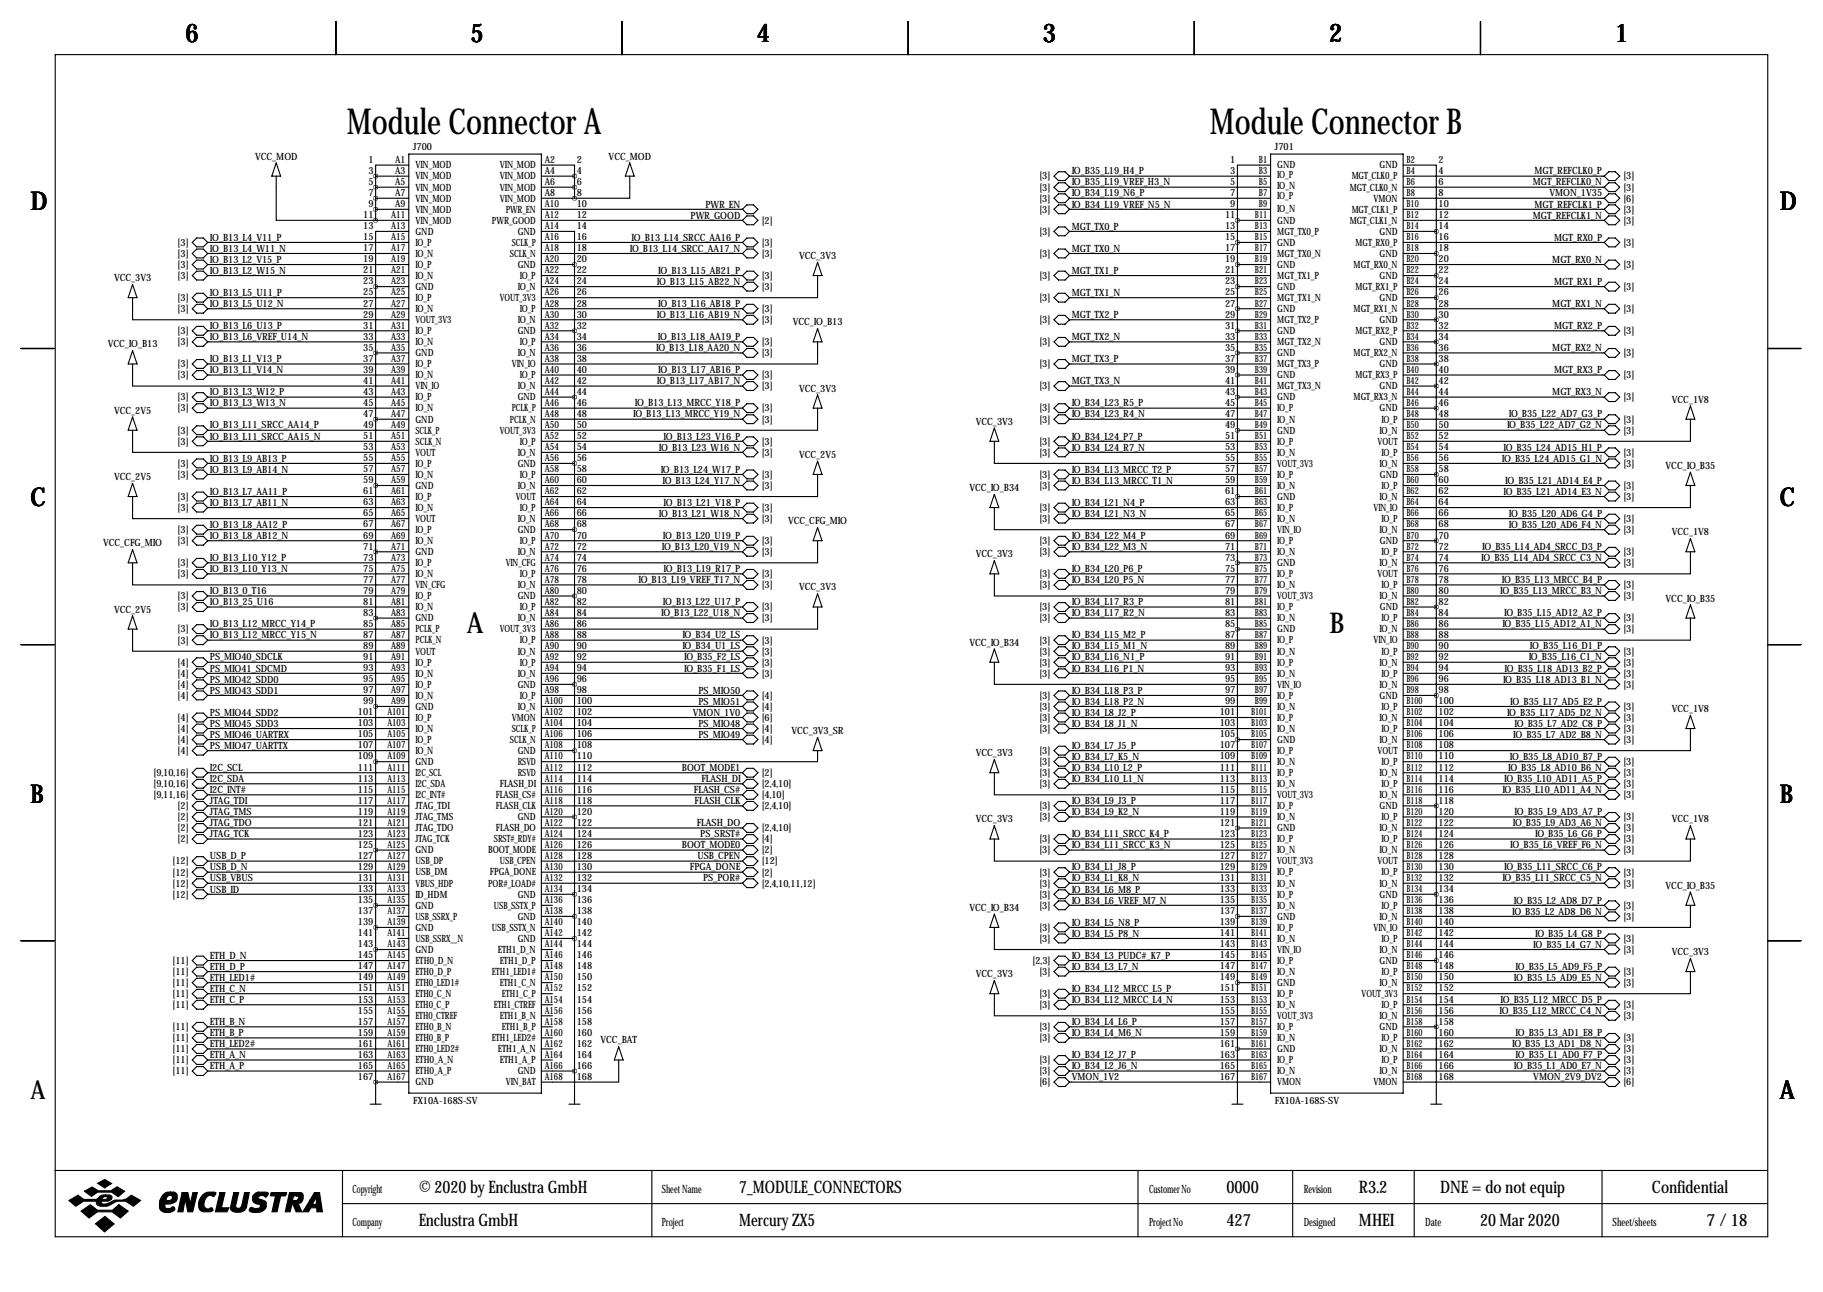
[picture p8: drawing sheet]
<svg xmlns="http://www.w3.org/2000/svg" width="419mm" height="297mm" viewBox="0 0 419 297" stroke-linecap="round" stroke-linejoin="round" font-family="sans-serif">
<defs><g id="words">
<g font-size="8.2">
<text x="79.8" y="30.7">Module Connector A</text>
<text x="278.1" y="30.7">Module Connector B</text>
</g>
<g font-size="6.6">
<text x="107.3" y="145.6">A</text>
<text x="305.6" y="145.6">B</text>
</g>
<g font-size="5.9">
<text x="42.7" y="9.8">6</text>
<text x="108.2" y="9.8">5</text>
<text x="174" y="9.8">4</text>
<text x="239.8" y="9.8">3</text>
<text x="305.6" y="9.8">2</text>
<text x="371.3" y="9.8">1</text>
<text x="7" y="48.4">D</text>
<text x="409.2" y="48.4">D</text>
<text x="7" y="116.4">C</text>
<text x="409.2" y="116.4">C</text>
<text x="7" y="184.5">B</text>
<text x="409.2" y="184.5">B</text>
<text x="7" y="252.6">A</text>
<text x="409.2" y="252.6">A</text>
</g>
<g font-size="4">
<text x="96.3" y="274.2">© 2020 by Enclustra GmbH</text>
<text x="169.9" y="274.2">7_MODULE_CONNECTORS</text>
<text x="281.9" y="274.2">0000</text>
<text x="312.4" y="274.2">R3.2</text>
<text x="331.1" y="274.2">DNE = do not equip</text>
<text x="379.8" y="274.2">Confidential</text>
<text x="96.3" y="281.8">Enclustra GmbH</text>
<text x="169.9" y="281.8">Mercury ZX5</text>
<text x="281.9" y="281.8">427</text>
<text x="312.4" y="281.8">MHEI</text>
<text x="340.3" y="281.8">20 Mar 2020</text>
<text x="392.3" y="281.8">7/ 18</text>
</g>
<g font-size="2.6">
<text x="81" y="274.2">Copyright</text>
<text x="152.1" y="274.2">Sheet Name</text>
<text x="264.2" y="274.2">Customer No</text>
<text x="299.7" y="274.2">Revision</text>
<text x="81" y="281.8">Company</text>
<text x="152.1" y="281.8">Project</text>
<text x="264.2" y="281.8">Project No</text>
<text x="299.7" y="281.8">Designed</text>
<text x="327.7" y="281.8">Date</text>
<text x="370.7" y="281.8">Sheet/sheets</text>
</g>
<g font-size="2.3">
<text x="95" y="34.4">J700</text>
<text x="293.1" y="34.4">J701</text>
<text x="58.6" y="36.7">VCC_MOD</text>
<text x="84.7" y="37.5">1</text>
<text x="84.7" y="40">3</text>
<text x="90.8" y="37.5">A1</text>
<text x="90.8" y="40">A3</text>
<text x="95.5" y="38.7">VIN_MOD</text>
<text x="95.5" y="41.3">VIN_MOD</text>
<text x="114.9" y="41.3">VIN_MOD</text>
<text x="114.9" y="38.7">VIN_MOD</text>
<text x="125.2" y="37.5">A2</text>
<text x="125.2" y="40">A4</text>
<text x="132.6" y="37.5">2</text>
<text x="132.6" y="40">4</text>
<text x="139.9" y="36.7">VCC_MOD</text>
<text x="239" y="41.3">[3]</text>
<text x="246.4" y="40.1">IO_B35_L19_H4_P</text>
<text x="282.8" y="37.5">1</text>
<text x="282.8" y="40">3</text>
<text x="289.4" y="37.5">B1</text>
<text x="289.4" y="40">B3</text>
<text x="293.6" y="38.7">GND</text>
<text x="293.6" y="41">IO_P</text>
<text x="310.7" y="41.3">MGT_CLK0_P</text>
<text x="317.1" y="38.7">GND</text>
<text x="323.3" y="37.5">B2</text>
<text x="323.3" y="40">B4</text>
<text x="330.7" y="37.5">2</text>
<text x="330.7" y="40">4</text>
<text x="352.8" y="40.1">MGT_REFCLK0_P</text>
<text x="373.2" y="41.3">[3]</text>
<text x="84.7" y="42.5">5</text>
<text x="84.7" y="45.1">7</text>
<text x="84.7" y="47.6">9</text>
<text x="90.8" y="42.5">A5</text>
<text x="90.8" y="45.1">A7</text>
<text x="90.8" y="47.6">A9</text>
<text x="95.5" y="43.8">VIN_MOD</text>
<text x="95.5" y="46.3">VIN_MOD</text>
<text x="114.9" y="43.8">VIN_MOD</text>
<text x="114.9" y="46.3">VIN_MOD</text>
<text x="125.2" y="42.5">A6</text>
<text x="125.2" y="45.1">A8</text>
<text x="125.2" y="47.6">A10</text>
<text x="132.6" y="42.5">6</text>
<text x="132.6" y="45.1">8</text>
<text x="132.6" y="47.6">10</text>
<text x="162.2" y="47.7">PWR_EN</text>
<text x="239" y="46.3">[3]</text>
<text x="239" y="43.8">[3]</text>
<text x="246.4" y="47.7">IO_B34_L19_VREF_N5_N</text>
<text x="246.4" y="45.2">IO_B34_L19_N6_P</text>
<text x="246.4" y="42.6">IO_B35_L19_VREF_H3_N</text>
<text x="282.8" y="42.5">5</text>
<text x="282.8" y="45.1">7</text>
<text x="282.8" y="47.6">9</text>
<text x="289.4" y="42.5">B5</text>
<text x="289.4" y="45.1">B7</text>
<text x="289.4" y="47.6">B9</text>
<text x="293.6" y="43.5">IO_N</text>
<text x="293.6" y="45.8">IO_P</text>
<text x="310.3" y="43.8">MGT_CLK0_N</text>
<text x="315.8" y="46.3">VMON</text>
<text x="323.3" y="42.5">B6</text>
<text x="323.3" y="45.1">B8</text>
<text x="323.3" y="47.6">B10</text>
<text x="330.7" y="42.5">6</text>
<text x="330.7" y="45.1">8</text>
<text x="330.7" y="47.6">10</text>
<text x="352.4" y="42.6">MGT_REFCLK0_N</text>
<text x="352.8" y="47.7">MGT_REFCLK1_P</text>
<text x="356.2" y="45.2">VMON_1V35</text>
<text x="373.2" y="43.8">[3]</text>
<text x="373.2" y="46.3">[6]</text>
<text x="83.5" y="50.2">11</text>
<text x="83.5" y="52.7">13</text>
<text x="89.9" y="50.2">A11</text>
<text x="89.9" y="52.7">A13</text>
<text x="95.5" y="54">GND</text>
<text x="95.5" y="51.4">VIN_MOD</text>
<text x="95.5" y="48.9">VIN_MOD</text>
<text x="113.1" y="51.4">PWR_GOOD</text>
<text x="116.3" y="48.9">PWR_EN</text>
<text x="119" y="54">GND</text>
<text x="125.2" y="50.2">A12</text>
<text x="125.2" y="52.7">A14</text>
<text x="132.6" y="50.2">12</text>
<text x="132.6" y="52.7">14</text>
<text x="158.7" y="50.3">PWR_GOOD</text>
<text x="175.1" y="51.4">[2]</text>
<text x="239" y="54">[3]</text>
<text x="239" y="48.9">[3]</text>
<text x="246.4" y="52.8">MGT_TX0_P</text>
<text x="281.6" y="50.2">11</text>
<text x="281.6" y="52.7">13</text>
<text x="288.5" y="50.2">B11</text>
<text x="288.5" y="52.7">B13</text>
<text x="293.6" y="54">MGT_TX0_P</text>
<text x="293.6" y="51.4">GND</text>
<text x="293.6" y="48.6">IO_N</text>
<text x="310.3" y="51.4">MGT_CLK1_N</text>
<text x="310.7" y="48.9">MGT_CLK1_P</text>
<text x="317.1" y="54">GND</text>
<text x="323.3" y="50.2">B12</text>
<text x="323.3" y="52.7">B14</text>
<text x="330.7" y="50.2">12</text>
<text x="330.7" y="52.7">14</text>
<text x="352.4" y="50.3">MGT_REFCLK1_N</text>
<text x="373.2" y="48.9">[3]</text>
<text x="373.2" y="51.4">[3]</text>
<text x="40.8" y="59">[3]</text>
<text x="40.8" y="56.5">[3]</text>
<text x="48.3" y="57.9">IO_B13_L4_W11_N</text>
<text x="48.3" y="55.3">IO_B13_L4_V11_P</text>
<text x="83.5" y="55.2">15</text>
<text x="83.5" y="57.8">17</text>
<text x="89.9" y="55.2">A15</text>
<text x="89.9" y="57.8">A17</text>
<text x="95.5" y="56.5">IO_P</text>
<text x="95.5" y="59">IO_N</text>
<text x="117.2" y="59">SCLK_N</text>
<text x="117.7" y="56.5">SCLK_P</text>
<text x="125.2" y="55.2">A16</text>
<text x="125.2" y="57.8">A18</text>
<text x="132.6" y="55.2">16</text>
<text x="132.6" y="57.8">18</text>
<text x="144.8" y="57.9">IO_B13_L14_SRCC_AA17_N</text>
<text x="145.2" y="55.3">IO_B13_L14_SRCC_AA16_P</text>
<text x="175.1" y="56.5">[3]</text>
<text x="175.1" y="59">[3]</text>
<text x="183.7" y="59.5">VCC_3V3</text>
<text x="239" y="59">[3]</text>
<text x="246.4" y="57.9">MGT_TX0_N</text>
<text x="281.6" y="55.2">15</text>
<text x="281.6" y="57.8">17</text>
<text x="288.5" y="55.2">B15</text>
<text x="288.5" y="57.8">B17</text>
<text x="293.6" y="56.5">GND</text>
<text x="293.6" y="59">MGT_TX0_N</text>
<text x="311.7" y="56.5">MGT_RX0_P</text>
<text x="317.1" y="59">GND</text>
<text x="323.3" y="55.2">B16</text>
<text x="323.3" y="57.8">B18</text>
<text x="330.7" y="55.2">16</text>
<text x="330.7" y="57.8">18</text>
<text x="357.3" y="55.3">MGT_RX0_P</text>
<text x="373.2" y="56.5">[3]</text>
<text x="26.2" y="64.6">VCC_3V3</text>
<text x="40.8" y="64.1">[3]</text>
<text x="40.8" y="61.6">[3]</text>
<text x="48.3" y="63">IO_B13_L2_W15_N</text>
<text x="48.3" y="60.4">IO_B13_L2_V15_P</text>
<text x="83.5" y="60.3">19</text>
<text x="83.5" y="62.9">21</text>
<text x="83.5" y="65.4">23</text>
<text x="89.9" y="60.3">A19</text>
<text x="89.9" y="62.9">A21</text>
<text x="89.9" y="65.4">A23</text>
<text x="95.5" y="61.6">IO_P</text>
<text x="95.5" y="64.1">IO_N</text>
<text x="119" y="61.6">GND</text>
<text x="119.5" y="64.1">IO_P</text>
<text x="125.2" y="60.3">A20</text>
<text x="125.2" y="62.9">A22</text>
<text x="125.2" y="65.4">A24</text>
<text x="132.6" y="60.3">20</text>
<text x="132.6" y="62.9">22</text>
<text x="132.6" y="65.4">24</text>
<text x="151" y="65.5">IO_B13_L15_AB22_N</text>
<text x="151.3" y="63">IO_B13_L15_AB21_P</text>
<text x="175.1" y="64.1">[3]</text>
<text x="239" y="64.1">[3]</text>
<text x="246.4" y="63">MGT_TX1_P</text>
<text x="281.6" y="60.3">19</text>
<text x="281.6" y="62.9">21</text>
<text x="281.6" y="65.4">23</text>
<text x="288.5" y="60.3">B19</text>
<text x="288.5" y="62.9">B21</text>
<text x="288.5" y="65.4">B23</text>
<text x="293.6" y="64.1">MGT_TX1_P</text>
<text x="293.6" y="61.6">GND</text>
<text x="311.2" y="61.6">MGT_RX0_N</text>
<text x="317.1" y="64.1">GND</text>
<text x="323.3" y="60.3">B20</text>
<text x="323.3" y="62.9">B22</text>
<text x="323.3" y="65.4">B24</text>
<text x="330.7" y="60.3">20</text>
<text x="330.7" y="62.9">22</text>
<text x="330.7" y="65.4">24</text>
<text x="356.9" y="60.4">MGT_RX0_N</text>
<text x="357.3" y="65.5">MGT_RX1_P</text>
<text x="373.2" y="61.6">[3]</text>
<text x="40.8" y="69.2">[3]</text>
<text x="40.8" y="71.7">[3]</text>
<text x="48.3" y="68">IO_B13_L5_U11_P</text>
<text x="48.3" y="70.6">IO_B13_L5_U12_N</text>
<text x="83.5" y="67.9">25</text>
<text x="83.5" y="70.5">27</text>
<text x="89.9" y="67.9">A25</text>
<text x="89.9" y="70.5">A27</text>
<text x="95.5" y="66.7">GND</text>
<text x="95.5" y="71.7">IO_N</text>
<text x="95.5" y="69.2">IO_P</text>
<text x="114.9" y="69.2">VOUT_3V3</text>
<text x="119" y="66.7">IO_N</text>
<text x="119.5" y="71.7">IO_P</text>
<text x="125.2" y="67.9">A26</text>
<text x="125.2" y="70.5">A28</text>
<text x="132.6" y="67.9">26</text>
<text x="132.6" y="70.5">28</text>
<text x="151.3" y="70.6">IO_B13_L16_AB18_P</text>
<text x="175.1" y="66.7">[3]</text>
<text x="175.1" y="71.7">[3]</text>
<text x="239" y="69.2">[3]</text>
<text x="246.4" y="68">MGT_TX1_N</text>
<text x="281.6" y="67.9">25</text>
<text x="281.6" y="70.5">27</text>
<text x="288.5" y="67.9">B25</text>
<text x="288.5" y="70.5">B27</text>
<text x="293.6" y="69.2">MGT_TX1_N</text>
<text x="293.6" y="66.7">GND</text>
<text x="293.6" y="71.7">GND</text>
<text x="311.2" y="71.7">MGT_RX1_N</text>
<text x="311.7" y="66.7">MGT_RX1_P</text>
<text x="317.1" y="69.2">GND</text>
<text x="323.3" y="67.9">B26</text>
<text x="323.3" y="70.5">B28</text>
<text x="330.7" y="67.9">26</text>
<text x="330.7" y="70.5">28</text>
<text x="356.9" y="70.6">MGT_RX1_N</text>
<text x="373.2" y="66.7">[3]</text>
<text x="373.2" y="71.7">[3]</text>
<text x="40.8" y="76.8">[3]</text>
<text x="48.3" y="75.7">IO_B13_L6_U13_P</text>
<text x="83.5" y="73">29</text>
<text x="83.5" y="75.6">31</text>
<text x="89.9" y="73">A29</text>
<text x="89.9" y="75.6">A31</text>
<text x="95.5" y="74.3">VOUT_3V3</text>
<text x="95.5" y="76.8">IO_P</text>
<text x="119" y="76.8">GND</text>
<text x="119" y="74.3">IO_N</text>
<text x="125.2" y="73">A30</text>
<text x="125.2" y="75.6">A32</text>
<text x="132.6" y="73">30</text>
<text x="132.6" y="75.6">32</text>
<text x="151" y="73.1">IO_B13_L16_AB19_N</text>
<text x="175.1" y="74.3">[3]</text>
<text x="182.2" y="74.8">VCC_IO_B13</text>
<text x="239" y="74.3">[3]</text>
<text x="246.4" y="73.1">MGT_TX2_P</text>
<text x="281.6" y="73">29</text>
<text x="281.6" y="75.6">31</text>
<text x="288.5" y="73">B29</text>
<text x="288.5" y="75.6">B31</text>
<text x="293.6" y="74.3">MGT_TX2_P</text>
<text x="293.6" y="76.8">GND</text>
<text x="311.7" y="76.8">MGT_RX2_P</text>
<text x="317.1" y="74.3">GND</text>
<text x="323.3" y="73">B30</text>
<text x="323.3" y="75.6">B32</text>
<text x="330.7" y="73">30</text>
<text x="330.7" y="75.6">32</text>
<text x="357.3" y="75.7">MGT_RX2_P</text>
<text x="373.2" y="76.8">[3]</text>
<text x="24.8" y="79.9">VCC_IO_B13</text>
<text x="40.8" y="79.4">[3]</text>
<text x="48.3" y="78.2">IO_B13_L6_VREF_U14_N</text>
<text x="48.3" y="83.3">IO_B13_L1_V13_P</text>
<text x="83.5" y="78.1">33</text>
<text x="83.5" y="80.6">35</text>
<text x="83.5" y="83.2">37</text>
<text x="89.9" y="78.1">A33</text>
<text x="89.9" y="80.6">A35</text>
<text x="89.9" y="83.2">A37</text>
<text x="95.5" y="79.4">IO_N</text>
<text x="95.5" y="81.9">GND</text>
<text x="119" y="81.9">IO_N</text>
<text x="119.5" y="79.4">IO_P</text>
<text x="125.2" y="78.1">A34</text>
<text x="125.2" y="80.6">A36</text>
<text x="125.2" y="83.2">A38</text>
<text x="132.6" y="78.1">34</text>
<text x="132.6" y="80.6">36</text>
<text x="132.6" y="83.2">38</text>
<text x="150.8" y="80.7">IO_B13_L18_AA20_N</text>
<text x="151.2" y="78.2">IO_B13_L18_AA19_P</text>
<text x="175.1" y="81.9">[3]</text>
<text x="175.1" y="79.4">[3]</text>
<text x="239" y="79.4">[3]</text>
<text x="246.4" y="78.2">MGT_TX2_N</text>
<text x="246.4" y="83.3">MGT_TX3_P</text>
<text x="281.6" y="78.1">33</text>
<text x="281.6" y="80.6">35</text>
<text x="281.6" y="83.2">37</text>
<text x="288.5" y="78.1">B33</text>
<text x="288.5" y="80.6">B35</text>
<text x="288.5" y="83.2">B37</text>
<text x="293.6" y="79.4">MGT_TX2_N</text>
<text x="293.6" y="81.9">GND</text>
<text x="311.2" y="81.9">MGT_RX2_N</text>
<text x="317.1" y="79.4">GND</text>
<text x="323.3" y="78.1">B34</text>
<text x="323.3" y="80.6">B36</text>
<text x="323.3" y="83.2">B38</text>
<text x="330.7" y="78.1">34</text>
<text x="330.7" y="80.6">36</text>
<text x="330.7" y="83.2">38</text>
<text x="356.9" y="80.7">MGT_RX2_N</text>
<text x="373.2" y="81.9">[3]</text>
<text x="40.8" y="84.4">[3]</text>
<text x="40.8" y="87">[3]</text>
<text x="48.3" y="85.8">IO_B13_L1_V14_N</text>
<text x="83.5" y="85.7">39</text>
<text x="83.5" y="88.3">41</text>
<text x="89.9" y="85.7">A39</text>
<text x="89.9" y="88.3">A41</text>
<text x="95.5" y="89.5">VIN_IO</text>
<text x="95.5" y="84.4">IO_P</text>
<text x="95.5" y="87">IO_N</text>
<text x="117.7" y="84.4">VIN_IO</text>
<text x="119" y="89.5">IO_N</text>
<text x="119.5" y="87">IO_P</text>
<text x="125.2" y="85.7">A40</text>
<text x="125.2" y="88.3">A42</text>
<text x="132.6" y="85.7">40</text>
<text x="132.6" y="88.3">42</text>
<text x="151" y="88.4">IO_B13_L17_AB17_N</text>
<text x="151.3" y="85.8">IO_B13_L17_AB16_P</text>
<text x="175.1" y="89.5">[3]</text>
<text x="175.1" y="87">[3]</text>
<text x="239" y="84.4">[3]</text>
<text x="239" y="89.5">[3]</text>
<text x="246.4" y="88.4">MGT_TX3_N</text>
<text x="281.6" y="85.7">39</text>
<text x="281.6" y="88.3">41</text>
<text x="288.5" y="85.7">B39</text>
<text x="288.5" y="88.3">B41</text>
<text x="293.6" y="87">GND</text>
<text x="293.6" y="89.5">MGT_TX3_N</text>
<text x="293.6" y="84.4">MGT_TX3_P</text>
<text x="311.7" y="87">MGT_RX3_P</text>
<text x="317.1" y="84.4">GND</text>
<text x="317.1" y="89.5">GND</text>
<text x="323.3" y="85.7">B40</text>
<text x="323.3" y="88.3">B42</text>
<text x="330.7" y="85.7">40</text>
<text x="330.7" y="88.3">42</text>
<text x="357.3" y="85.8">MGT_RX3_P</text>
<text x="373.2" y="87">[3]</text>
<text x="26.2" y="95.1">VCC_2V5</text>
<text x="40.8" y="92.1">[3]</text>
<text x="40.8" y="94.6">[3]</text>
<text x="48.3" y="90.9">IO_B13_L3_W12_P</text>
<text x="48.3" y="93.4">IO_B13_L3_W13_N</text>
<text x="83.5" y="90.8">43</text>
<text x="83.5" y="93.3">45</text>
<text x="83.5" y="95.9">47</text>
<text x="89.9" y="90.8">A43</text>
<text x="89.9" y="93.3">A45</text>
<text x="89.9" y="95.9">A47</text>
<text x="95.5" y="92.1">IO_P</text>
<text x="95.5" y="94.6">IO_N</text>
<text x="117.7" y="94.6">PCLK_P</text>
<text x="119" y="92.1">GND</text>
<text x="125.2" y="90.8">A44</text>
<text x="125.2" y="93.3">A46</text>
<text x="125.2" y="95.9">A48</text>
<text x="132.6" y="90.8">44</text>
<text x="132.6" y="93.3">46</text>
<text x="132.6" y="95.9">48</text>
<text x="145.5" y="96">IO_B13_L13_MRCC_Y19_N</text>
<text x="145.9" y="93.4">IO_B13_L13_MRCC_Y18_P</text>
<text x="175.1" y="94.6">[3]</text>
<text x="183.7" y="90">VCC_3V3</text>
<text x="239" y="94.6">[3]</text>
<text x="246.4" y="93.4">IO_B34_L23_R5_P</text>
<text x="246.4" y="96">IO_B34_L23_R4_N</text>
<text x="281.6" y="90.8">43</text>
<text x="281.6" y="93.3">45</text>
<text x="281.6" y="95.9">47</text>
<text x="288.5" y="90.8">B43</text>
<text x="288.5" y="93.3">B45</text>
<text x="288.5" y="95.9">B47</text>
<text x="293.6" y="94.6">IO_P</text>
<text x="293.6" y="92.1">GND</text>
<text x="311.2" y="92.1">MGT_RX3_N</text>
<text x="317.1" y="94.6">GND</text>
<text x="323.3" y="90.8">B44</text>
<text x="323.3" y="93.3">B46</text>
<text x="323.3" y="95.9">B48</text>
<text x="330.7" y="90.8">44</text>
<text x="330.7" y="93.3">46</text>
<text x="330.7" y="95.9">48</text>
<text x="346.9" y="96">IO_B35_L22_AD7_G3_P</text>
<text x="356.9" y="90.9">MGT_RX3_N</text>
<text x="373.2" y="92.1">[3]</text>
<text x="384.4" y="92.6">VCC_1V8</text>
<text x="40.8" y="99.7">[3]</text>
<text x="48.3" y="98.5">IO_B13_L11_SRCC_AA14_P</text>
<text x="48.3" y="101.1">IO_B13_L11_SRCC_AA15_N</text>
<text x="83.5" y="98.4">49</text>
<text x="83.5" y="101">51</text>
<text x="89.9" y="98.4">A49</text>
<text x="89.9" y="101">A51</text>
<text x="95.5" y="97.1">GND</text>
<text x="95.5" y="99.7">SCLK_P</text>
<text x="114.9" y="99.7">VOUT_3V3</text>
<text x="117.2" y="97.1">PCLK_N</text>
<text x="125.2" y="98.4">A50</text>
<text x="125.2" y="101">A52</text>
<text x="132.6" y="98.4">50</text>
<text x="132.6" y="101">52</text>
<text x="152.6" y="101.1">IO_B13_L23_V16_P</text>
<text x="175.1" y="97.1">[3]</text>
<text x="224.3" y="97.6">VCC_3V3</text>
<text x="239" y="97.1">[3]</text>
<text x="246.4" y="101.1">IO_B34_L24_P7_P</text>
<text x="281.6" y="98.4">49</text>
<text x="281.6" y="101">51</text>
<text x="288.5" y="98.4">B49</text>
<text x="288.5" y="101">B51</text>
<text x="293.6" y="97.1">IO_N</text>
<text x="293.6" y="99.7">GND</text>
<text x="317.1" y="99.7">IO_N</text>
<text x="317.6" y="97.1">IO_P</text>
<text x="323.3" y="98.4">B50</text>
<text x="323.3" y="101">B52</text>
<text x="330.7" y="98.4">50</text>
<text x="330.7" y="101">52</text>
<text x="346.5" y="98.5">IO_B35_L22_AD7_G2_N</text>
<text x="373.2" y="97.1">[3]</text>
<text x="373.2" y="99.7">[3]</text>
<text x="40.8" y="107.3">[3]</text>
<text x="40.8" y="102.2">[3]</text>
<text x="48.3" y="106.1">IO_B13_L9_AB13_P</text>
<text x="83.5" y="103.5">53</text>
<text x="83.5" y="106">55</text>
<text x="89.9" y="103.5">A53</text>
<text x="89.9" y="106">A55</text>
<text x="95.5" y="104.8">VOUT</text>
<text x="95.5" y="102.2">SCLK_N</text>
<text x="95.5" y="107.3">IO_P</text>
<text x="119" y="107.3">GND</text>
<text x="119" y="104.8">IO_N</text>
<text x="119.5" y="102.2">IO_P</text>
<text x="125.2" y="103.5">A54</text>
<text x="125.2" y="106">A56</text>
<text x="132.6" y="103.5">54</text>
<text x="132.6" y="106">56</text>
<text x="151.5" y="103.6">IO_B13_L23_W16_N</text>
<text x="175.1" y="102.2">[3]</text>
<text x="175.1" y="104.8">[3]</text>
<text x="183.7" y="105.3">VCC_2V5</text>
<text x="239" y="104.8">[3]</text>
<text x="239" y="102.2">[3]</text>
<text x="246.4" y="103.6">IO_B34_L24_R7_N</text>
<text x="281.6" y="103.5">53</text>
<text x="281.6" y="106">55</text>
<text x="288.5" y="103.5">B53</text>
<text x="288.5" y="106">B55</text>
<text x="293.6" y="107.3">VOUT_3V3</text>
<text x="293.6" y="102.2">IO_P</text>
<text x="293.6" y="104.8">IO_N</text>
<text x="316.7" y="102.2">VOUT</text>
<text x="317.1" y="107.3">IO_N</text>
<text x="317.6" y="104.8">IO_P</text>
<text x="323.3" y="103.5">B54</text>
<text x="323.3" y="106">B56</text>
<text x="330.7" y="103.5">54</text>
<text x="330.7" y="106">56</text>
<text x="345.3" y="106.1">IO_B35_L24_AD15_G1_N</text>
<text x="345.6" y="103.6">IO_B35_L24_AD15_H1_P</text>
<text x="373.2" y="107.3">[3]</text>
<text x="373.2" y="104.8">[3]</text>
<text x="382.9" y="107.8">VCC_IO_B35</text>
<text x="26.2" y="110.3">VCC_2V5</text>
<text x="40.8" y="109.8">[3]</text>
<text x="48.3" y="113.8">IO_B13_L7_AA11_P</text>
<text x="48.3" y="108.7">IO_B13_L9_AB14_N</text>
<text x="83.5" y="108.6">57</text>
<text x="83.5" y="111.1">59</text>
<text x="83.5" y="113.7">61</text>
<text x="89.9" y="108.6">A57</text>
<text x="89.9" y="111.1">A59</text>
<text x="89.9" y="113.7">A61</text>
<text x="95.5" y="109.8">IO_N</text>
<text x="95.5" y="112.4">GND</text>
<text x="119" y="112.4">IO_N</text>
<text x="119.5" y="109.8">IO_P</text>
<text x="125.2" y="108.6">A58</text>
<text x="125.2" y="111.1">A60</text>
<text x="125.2" y="113.7">A62</text>
<text x="132.6" y="108.6">58</text>
<text x="132.6" y="111.1">60</text>
<text x="132.6" y="113.7">62</text>
<text x="151.9" y="108.7">IO_B13_L24_W17_P</text>
<text x="152.3" y="111.2">IO_B13_L24_Y17_N</text>
<text x="175.1" y="112.4">[3]</text>
<text x="175.1" y="109.8">[3]</text>
<text x="222.9" y="112.9">VCC_IO_B34</text>
<text x="239" y="112.4">[3]</text>
<text x="239" y="109.8">[3]</text>
<text x="246.4" y="111.2">IO_B34_L13_MRCC_T1_N</text>
<text x="246.4" y="108.7">IO_B34_L13_MRCC_T2_P</text>
<text x="281.6" y="108.6">57</text>
<text x="281.6" y="111.1">59</text>
<text x="281.6" y="113.7">61</text>
<text x="288.5" y="108.6">B57</text>
<text x="288.5" y="111.1">B59</text>
<text x="288.5" y="113.7">B61</text>
<text x="293.6" y="109.8">IO_P</text>
<text x="293.6" y="112.4">IO_N</text>
<text x="317.2" y="109.8">GND</text>
<text x="317.6" y="112.4">IO_P</text>
<text x="323.3" y="108.6">B58</text>
<text x="323.3" y="111.1">B60</text>
<text x="323.3" y="113.7">B62</text>
<text x="330.7" y="108.6">58</text>
<text x="330.7" y="111.1">60</text>
<text x="330.7" y="113.7">62</text>
<text x="345.6" y="113.8">IO_B35_L21_AD14_E3_N</text>
<text x="346" y="111.2">IO_B35_L21_AD14_E4_P</text>
<text x="373.2" y="112.4">[3]</text>
<text x="40.8" y="114.9">[3]</text>
<text x="40.8" y="117.5">[3]</text>
<text x="48.3" y="116.3">IO_B13_L7_AB11_N</text>
<text x="83.5" y="116.2">63</text>
<text x="83.5" y="118.7">65</text>
<text x="89.9" y="116.2">A63</text>
<text x="89.9" y="118.7">A65</text>
<text x="95.5" y="114.9">IO_P</text>
<text x="95.5" y="117.5">IO_N</text>
<text x="118.6" y="114.9">VOUT</text>
<text x="119.5" y="117.5">IO_P</text>
<text x="125.2" y="116.2">A64</text>
<text x="125.2" y="118.7">A66</text>
<text x="132.6" y="116.2">64</text>
<text x="132.6" y="118.7">66</text>
<text x="151.5" y="118.8">IO_B13_L21_W18_N</text>
<text x="152.6" y="116.3">IO_B13_L21_V18_P</text>
<text x="175.1" y="117.5">[3]</text>
<text x="239" y="117.5">[3]</text>
<text x="246.4" y="118.8">IO_B34_L21_N3_N</text>
<text x="246.4" y="116.3">IO_B34_L21_N4_P</text>
<text x="281.6" y="116.2">63</text>
<text x="281.6" y="118.7">65</text>
<text x="288.5" y="116.2">B63</text>
<text x="288.5" y="118.7">B65</text>
<text x="293.6" y="117.5">IO_P</text>
<text x="293.6" y="114.9">GND</text>
<text x="315.8" y="117.5">VIN_IO</text>
<text x="317.1" y="114.9">IO_N</text>
<text x="323.3" y="116.2">B64</text>
<text x="323.3" y="118.7">B66</text>
<text x="330.7" y="116.2">64</text>
<text x="330.7" y="118.7">66</text>
<text x="346.9" y="118.8">IO_B35_L20_AD6_G4_P</text>
<text x="373.2" y="114.9">[3]</text>
<text x="23.7" y="125.6">VCC_CFG_MIO</text>
<text x="40.8" y="125.1">[3]</text>
<text x="40.8" y="122.5">[3]</text>
<text x="48.3" y="123.9">IO_B13_L8_AB12_N</text>
<text x="48.3" y="121.4">IO_B13_L8_AA12_P</text>
<text x="83.5" y="121.3">67</text>
<text x="83.5" y="123.8">69</text>
<text x="89.9" y="121.3">A67</text>
<text x="89.9" y="123.8">A69</text>
<text x="95.5" y="120">VOUT</text>
<text x="95.5" y="125.1">IO_N</text>
<text x="95.5" y="122.5">IO_P</text>
<text x="119" y="122.5">GND</text>
<text x="119" y="120">IO_N</text>
<text x="119.5" y="125.1">IO_P</text>
<text x="125.2" y="121.3">A68</text>
<text x="125.2" y="123.8">A70</text>
<text x="132.6" y="121.3">68</text>
<text x="132.6" y="123.8">70</text>
<text x="152.4" y="123.9">IO_B13_L20_U19_P</text>
<text x="175.1" y="120">[3]</text>
<text x="175.1" y="125.1">[3]</text>
<text x="181.2" y="120.5">VCC_CFG_MIO</text>
<text x="239" y="125.1">[3]</text>
<text x="239" y="120">[3]</text>
<text x="246.4" y="123.9">IO_B34_L22_M4_P</text>
<text x="281.6" y="121.3">67</text>
<text x="281.6" y="123.8">69</text>
<text x="288.5" y="121.3">B67</text>
<text x="288.5" y="123.8">B69</text>
<text x="293.6" y="120">IO_N</text>
<text x="293.6" y="125.1">IO_P</text>
<text x="293.6" y="122.5">VIN_IO</text>
<text x="317.1" y="122.5">IO_N</text>
<text x="317.2" y="125.1">GND</text>
<text x="317.6" y="120">IO_P</text>
<text x="323.3" y="121.3">B68</text>
<text x="323.3" y="123.8">B70</text>
<text x="330.7" y="121.3">68</text>
<text x="330.7" y="123.8">70</text>
<text x="346.9" y="121.4">IO_B35_L20_AD6_F4_N</text>
<text x="373.2" y="120">[3]</text>
<text x="373.2" y="122.5">[3]</text>
<text x="384.4" y="123">VCC_1V8</text>
<text x="40.8" y="130.2">[3]</text>
<text x="48.3" y="129">IO_B13_L10_Y12_P</text>
<text x="48.3" y="131.5">IO_B13_L10_Y13_N</text>
<text x="83.5" y="126.4">71</text>
<text x="83.5" y="128.9">73</text>
<text x="83.5" y="131.4">75</text>
<text x="89.9" y="126.4">A71</text>
<text x="89.9" y="128.9">A73</text>
<text x="89.9" y="131.4">A75</text>
<text x="95.5" y="130.2">IO_P</text>
<text x="95.5" y="127.6">GND</text>
<text x="116.3" y="130.2">VIN_CFG</text>
<text x="119" y="127.6">IO_N</text>
<text x="125.2" y="126.4">A72</text>
<text x="125.2" y="128.9">A74</text>
<text x="125.2" y="131.4">A76</text>
<text x="132.6" y="126.4">72</text>
<text x="132.6" y="128.9">74</text>
<text x="132.6" y="131.4">76</text>
<text x="152.1" y="126.5">IO_B13_L20_V19_N</text>
<text x="152.6" y="131.5">IO_B13_L19_R17_P</text>
<text x="175.1" y="127.6">[3]</text>
<text x="224.3" y="128.1">VCC_3V3</text>
<text x="239" y="127.6">[3]</text>
<text x="246.4" y="126.5">IO_B34_L22_M3_N</text>
<text x="246.4" y="131.5">IO_B34_L20_P6_P</text>
<text x="281.6" y="126.4">71</text>
<text x="281.6" y="128.9">73</text>
<text x="281.6" y="131.4">75</text>
<text x="288.5" y="126.4">B71</text>
<text x="288.5" y="128.9">B73</text>
<text x="288.5" y="131.4">B75</text>
<text x="293.6" y="127.6">IO_N</text>
<text x="293.6" y="130.2">GND</text>
<text x="317.1" y="130.2">IO_N</text>
<text x="317.6" y="127.6">IO_P</text>
<text x="323.3" y="126.4">B72</text>
<text x="323.3" y="128.9">B74</text>
<text x="323.3" y="131.4">B76</text>
<text x="330.7" y="126.4">72</text>
<text x="330.7" y="128.9">74</text>
<text x="330.7" y="131.4">76</text>
<text x="340.5" y="129">IO_B35_L14_AD4_SRCC_C3_N</text>
<text x="340.8" y="126.5">IO_B35_L14_AD4_SRCC_D3_P</text>
<text x="373.2" y="127.6">[3]</text>
<text x="373.2" y="130.2">[3]</text>
<text x="40.8" y="132.7">[3]</text>
<text x="40.8" y="137.8">[3]</text>
<text x="48.3" y="136.6">IO_B13_0_T16</text>
<text x="83.5" y="134">77</text>
<text x="83.5" y="136.5">79</text>
<text x="89.9" y="134">A77</text>
<text x="89.9" y="136.5">A79</text>
<text x="95.5" y="135.2">VIN_CFG</text>
<text x="95.5" y="132.7">IO_N</text>
<text x="95.5" y="137.8">IO_P</text>
<text x="119" y="137.8">GND</text>
<text x="119" y="135.2">IO_N</text>
<text x="119.5" y="132.7">IO_P</text>
<text x="125.2" y="134">A78</text>
<text x="125.2" y="136.5">A80</text>
<text x="132.6" y="134">78</text>
<text x="132.6" y="136.5">80</text>
<text x="146.8" y="134.1">IO_B13_L19_VREF_T17_N</text>
<text x="175.1" y="135.2">[3]</text>
<text x="175.1" y="132.7">[3]</text>
<text x="183.7" y="135.7">VCC_3V3</text>
<text x="239" y="135.2">[3]</text>
<text x="239" y="132.7">[3]</text>
<text x="246.4" y="134.1">IO_B34_L20_P5_N</text>
<text x="281.6" y="134">77</text>
<text x="281.6" y="136.5">79</text>
<text x="288.5" y="134">B77</text>
<text x="288.5" y="136.5">B79</text>
<text x="293.6" y="132.7">IO_P</text>
<text x="293.6" y="135.2">IO_N</text>
<text x="293.6" y="137.8">VOUT_3V3</text>
<text x="316.7" y="132.7">VOUT</text>
<text x="317.1" y="137.8">IO_N</text>
<text x="317.6" y="135.2">IO_P</text>
<text x="323.3" y="134">B78</text>
<text x="323.3" y="136.5">B80</text>
<text x="330.7" y="134">78</text>
<text x="330.7" y="136.5">80</text>
<text x="344.9" y="136.6">IO_B35_L13_MRCC_B3_N</text>
<text x="345.3" y="134.1">IO_B35_L13_MRCC_B4_P</text>
<text x="373.2" y="137.8">[3]</text>
<text x="373.2" y="135.2">[3]</text>
<text x="26.2" y="140.8">VCC_2V5</text>
<text x="40.8" y="140.3">[3]</text>
<text x="48.3" y="139.2">IO_B13_25_U16</text>
<text x="83.5" y="139.1">81</text>
<text x="83.5" y="141.6">83</text>
<text x="89.9" y="139.1">A81</text>
<text x="89.9" y="141.6">A83</text>
<text x="95.5" y="140.3">IO_N</text>
<text x="95.5" y="142.9">GND</text>
<text x="119" y="142.9">IO_N</text>
<text x="119.5" y="140.3">IO_P</text>
<text x="125.2" y="139.1">A82</text>
<text x="125.2" y="141.6">A84</text>
<text x="132.6" y="139.1">82</text>
<text x="132.6" y="141.6">84</text>
<text x="152" y="141.7">IO_B13_L22_U18_N</text>
<text x="152.4" y="139.2">IO_B13_L22_U17_P</text>
<text x="175.1" y="140.3">[3]</text>
<text x="175.1" y="142.9">[3]</text>
<text x="239" y="140.3">[3]</text>
<text x="239" y="142.9">[3]</text>
<text x="246.4" y="139.2">IO_B34_L17_R3_P</text>
<text x="246.4" y="141.7">IO_B34_L17_R2_N</text>
<text x="281.6" y="139.1">81</text>
<text x="281.6" y="141.6">83</text>
<text x="288.5" y="139.1">B81</text>
<text x="288.5" y="141.6">B83</text>
<text x="293.6" y="142.9">IO_N</text>
<text x="293.6" y="140.3">IO_P</text>
<text x="317.2" y="140.3">GND</text>
<text x="317.6" y="142.9">IO_P</text>
<text x="323.3" y="139.1">B82</text>
<text x="323.3" y="141.6">B84</text>
<text x="330.7" y="139.1">82</text>
<text x="330.7" y="141.6">84</text>
<text x="345.8" y="141.7">IO_B35_L15_AD12_A2_P</text>
<text x="373.2" y="142.9">[3]</text>
<text x="382.9" y="138.3">VCC_IO_B35</text>
<text x="40.8" y="145.4">[3]</text>
<text x="40.8" y="147.9">[3]</text>
<text x="48.3" y="144.2">IO_B13_L12_MRCC_Y14_P</text>
<text x="48.3" y="146.8">IO_B13_L12_MRCC_Y15_N</text>
<text x="83.5" y="144.1">85</text>
<text x="83.5" y="146.7">87</text>
<text x="83.5" y="149.2">89</text>
<text x="89.9" y="144.1">A85</text>
<text x="89.9" y="146.7">A87</text>
<text x="89.9" y="149.2">A89</text>
<text x="95.5" y="145.4">PCLK_P</text>
<text x="95.5" y="147.9">PCLK_N</text>
<text x="114.9" y="145.4">VOUT_3V3</text>
<text x="119.5" y="147.9">IO_P</text>
<text x="125.2" y="144.1">A86</text>
<text x="125.2" y="146.7">A88</text>
<text x="125.2" y="149.2">A90</text>
<text x="132.6" y="144.1">86</text>
<text x="132.6" y="146.7">88</text>
<text x="132.6" y="149.2">90</text>
<text x="156.9" y="146.8">IO_B34_U2_LS</text>
<text x="156.9" y="149.3">IO_B34_U1_LS</text>
<text x="175.1" y="147.9">[3]</text>
<text x="222.9" y="148.4">VCC_IO_B34</text>
<text x="239" y="147.9">[3]</text>
<text x="246.4" y="149.3">IO_B34_L15_M1_N</text>
<text x="246.4" y="146.8">IO_B34_L15_M2_P</text>
<text x="281.6" y="144.1">85</text>
<text x="281.6" y="146.7">87</text>
<text x="281.6" y="149.2">89</text>
<text x="288.5" y="144.1">B85</text>
<text x="288.5" y="146.7">B87</text>
<text x="288.5" y="149.2">B89</text>
<text x="293.6" y="145.4">GND</text>
<text x="293.6" y="147.9">IO_P</text>
<text x="315.8" y="147.9">VIN_IO</text>
<text x="317.1" y="145.4">IO_N</text>
<text x="323.3" y="144.1">B86</text>
<text x="323.3" y="146.7">B88</text>
<text x="323.3" y="149.2">B90</text>
<text x="330.7" y="144.1">86</text>
<text x="330.7" y="146.7">88</text>
<text x="330.7" y="149.2">90</text>
<text x="345.4" y="144.2">IO_B35_L15_AD12_A1_N</text>
<text x="351.7" y="149.3">IO_B35_L16_D1_P</text>
<text x="373.2" y="145.4">[3]</text>
<text x="40.8" y="153">[4]</text>
<text x="40.8" y="155.6">[4]</text>
<text x="48.3" y="151.9">PS_MIO40_SDCLK</text>
<text x="48.3" y="154.4">PS_MIO41_SDCMD</text>
<text x="83.5" y="151.8">91</text>
<text x="83.5" y="154.3">93</text>
<text x="89.9" y="151.8">A91</text>
<text x="89.9" y="154.3">A93</text>
<text x="95.5" y="155.6">IO_N</text>
<text x="95.5" y="153">IO_P</text>
<text x="95.5" y="150.5">VOUT</text>
<text x="119" y="150.5">IO_N</text>
<text x="119" y="155.6">IO_N</text>
<text x="119.5" y="153">IO_P</text>
<text x="125.2" y="151.8">A92</text>
<text x="125.2" y="154.3">A94</text>
<text x="132.6" y="151.8">92</text>
<text x="132.6" y="154.3">94</text>
<text x="157.3" y="151.9">IO_B35_F2_LS</text>
<text x="157.3" y="154.4">IO_B35_F1_LS</text>
<text x="175.1" y="150.5">[3]</text>
<text x="175.1" y="153">[3]</text>
<text x="175.1" y="155.6">[3]</text>
<text x="239" y="155.6">[3]</text>
<text x="239" y="153">[3]</text>
<text x="239" y="150.5">[3]</text>
<text x="246.4" y="154.4">IO_B34_L16_P1_N</text>
<text x="246.4" y="151.9">IO_B34_L16_N1_P</text>
<text x="281.6" y="151.8">91</text>
<text x="281.6" y="154.3">93</text>
<text x="288.5" y="151.8">B91</text>
<text x="288.5" y="154.3">B93</text>
<text x="293.6" y="150.5">IO_N</text>
<text x="293.6" y="153">IO_P</text>
<text x="293.6" y="155.6">IO_N</text>
<text x="317.1" y="153">IO_N</text>
<text x="317.6" y="150.5">IO_P</text>
<text x="317.6" y="155.6">IO_P</text>
<text x="323.3" y="151.8">B92</text>
<text x="323.3" y="154.3">B94</text>
<text x="330.7" y="151.8">92</text>
<text x="330.7" y="154.3">94</text>
<text x="345.9" y="154.4">IO_B35_L18_AD13_B2_P</text>
<text x="351.4" y="151.9">IO_B35_L16_C1_N</text>
<text x="373.2" y="153">[3]</text>
<text x="373.2" y="155.6">[3]</text>
<text x="373.2" y="150.5">[3]</text>
<text x="40.8" y="158.1">[4]</text>
<text x="40.8" y="160.6">[4]</text>
<text x="48.3" y="156.9">PS_MIO42_SDD0</text>
<text x="48.3" y="159.5">PS_MIO43_SDD1</text>
<text x="83.5" y="156.8">95</text>
<text x="83.5" y="159.4">97</text>
<text x="83.5" y="161.9">99</text>
<text x="89.9" y="156.8">A95</text>
<text x="89.9" y="159.4">A97</text>
<text x="89.9" y="161.9">A99</text>
<text x="95.5" y="158.1">IO_P</text>
<text x="95.5" y="160.6">IO_N</text>
<text x="119" y="158.1">GND</text>
<text x="119.5" y="160.6">IO_P</text>
<text x="125.2" y="156.8">A96</text>
<text x="125.2" y="159.4">A98</text>
<text x="125.2" y="161.9">A100</text>
<text x="132.6" y="156.8">96</text>
<text x="132.6" y="159.4">98</text>
<text x="132.6" y="161.9">100</text>
<text x="160.6" y="159.5">PS_MIO50</text>
<text x="175.1" y="160.6">[4]</text>
<text x="239" y="160.6">[3]</text>
<text x="246.4" y="159.5">IO_B34_L18_P3_P</text>
<text x="281.6" y="156.8">95</text>
<text x="281.6" y="159.4">97</text>
<text x="281.6" y="161.9">99</text>
<text x="288.5" y="156.8">B95</text>
<text x="288.5" y="159.4">B97</text>
<text x="288.5" y="161.9">B99</text>
<text x="293.6" y="160.6">IO_P</text>
<text x="293.6" y="158.1">VIN_IO</text>
<text x="317.1" y="158.1">IO_N</text>
<text x="317.1" y="160.6">GND</text>
<text x="323.3" y="156.8">B96</text>
<text x="323.3" y="159.4">B98</text>
<text x="323.3" y="161.9">B100</text>
<text x="330.7" y="156.8">96</text>
<text x="330.7" y="159.4">98</text>
<text x="330.7" y="161.9">100</text>
<text x="345.5" y="156.9">IO_B35_L18_AD13_B1_N</text>
<text x="373.2" y="158.1">[3]</text>
<text x="40.8" y="165.7">[4]</text>
<text x="48.3" y="164.6">PS_MIO44_SDD2</text>
<text x="48.3" y="167.1">PS_MIO45_SDD3</text>
<text x="82.3" y="164.5">101</text>
<text x="82.3" y="167">103</text>
<text x="89.1" y="164.5">A101</text>
<text x="89.1" y="167">A103</text>
<text x="95.5" y="163.2">GND</text>
<text x="95.5" y="165.7">IO_P</text>
<text x="117.7" y="165.7">VMON</text>
<text x="119" y="163.2">IO_N</text>
<text x="125.2" y="164.5">A102</text>
<text x="125.2" y="167">A104</text>
<text x="132.6" y="164.5">102</text>
<text x="132.6" y="167">104</text>
<text x="159.3" y="164.6">VMON_1V0</text>
<text x="160.6" y="167.1">PS_MIO48</text>
<text x="160.6" y="162">PS_MIO51</text>
<text x="175.1" y="165.7">[6]</text>
<text x="175.1" y="163.2">[4]</text>
<text x="239" y="165.7">[3]</text>
<text x="239" y="163.2">[3]</text>
<text x="246.4" y="167.1">IO_B34_L8_J1_N</text>
<text x="246.4" y="164.6">IO_B34_L8_J2_P</text>
<text x="246.4" y="162">IO_B34_L18_P2_N</text>
<text x="280.4" y="164.5">101</text>
<text x="280.4" y="167">103</text>
<text x="287.6" y="164.5">B101</text>
<text x="287.6" y="167">B103</text>
<text x="293.6" y="163.2">IO_N</text>
<text x="293.6" y="165.7">IO_P</text>
<text x="317.1" y="165.7">IO_N</text>
<text x="317.6" y="163.2">IO_P</text>
<text x="323.3" y="164.5">B102</text>
<text x="323.3" y="167">B104</text>
<text x="330.7" y="164.5">102</text>
<text x="330.7" y="167">104</text>
<text x="346.5" y="164.6">IO_B35_L17_AD5_D2_N</text>
<text x="347.2" y="162">IO_B35_L17_AD5_E2_P</text>
<text x="348.2" y="167.1">IO_B35_L7_AD2_C8_P</text>
<text x="373.2" y="165.7">[3]</text>
<text x="373.2" y="163.2">[3]</text>
<text x="384.4" y="163.7">VCC_1V8</text>
<text x="40.8" y="168.3">[4]</text>
<text x="40.8" y="170.8">[4]</text>
<text x="40.8" y="173.3">[4]</text>
<text x="48.3" y="169.6">PS_MIO46_UARTRX</text>
<text x="48.3" y="172.2">PS_MIO47_UARTTX</text>
<text x="82.3" y="169.5">105</text>
<text x="82.3" y="172.1">107</text>
<text x="89.1" y="169.5">A105</text>
<text x="89.1" y="172.1">A107</text>
<text x="95.5" y="168.3">IO_N</text>
<text x="95.5" y="170.8">IO_P</text>
<text x="95.5" y="173.3">IO_N</text>
<text x="117.2" y="170.8">SCLK_N</text>
<text x="117.7" y="168.3">SCLK_P</text>
<text x="119" y="173.3">GND</text>
<text x="125.2" y="169.5">A106</text>
<text x="125.2" y="172.1">A108</text>
<text x="132.6" y="169.5">106</text>
<text x="132.6" y="172.1">108</text>
<text x="160.6" y="169.6">PS_MIO49</text>
<text x="175.1" y="170.8">[4]</text>
<text x="175.1" y="168.3">[4]</text>
<text x="182" y="168.8">VCC_3V3_SR</text>
<text x="224.3" y="173.8">VCC_3V3</text>
<text x="239" y="168.3">[3]</text>
<text x="239" y="173.3">[3]</text>
<text x="246.4" y="172.2">IO_B34_L7_J5_P</text>
<text x="280.4" y="169.5">105</text>
<text x="280.4" y="172.1">107</text>
<text x="287.6" y="169.5">B105</text>
<text x="287.6" y="172.1">B107</text>
<text x="293.6" y="170.8">GND</text>
<text x="293.6" y="173.3">IO_P</text>
<text x="293.6" y="168.3">IO_N</text>
<text x="316.7" y="173.3">VOUT</text>
<text x="317.1" y="170.8">IO_N</text>
<text x="317.6" y="168.3">IO_P</text>
<text x="323.3" y="169.5">B106</text>
<text x="323.3" y="172.1">B108</text>
<text x="330.7" y="169.5">106</text>
<text x="330.7" y="172.1">108</text>
<text x="347.9" y="169.6">IO_B35_L7_AD2_B8_N</text>
<text x="373.2" y="170.8">[3]</text>
<text x="373.2" y="168.3">[3]</text>
<text x="35.3" y="178.4">[9,10,16]</text>
<text x="48.3" y="177.3">I2C_SCL</text>
<text x="48.3" y="179.8">I2C_SDA</text>
<text x="82.3" y="174.6">109</text>
<text x="82.3" y="177.2">111</text>
<text x="82.3" y="179.7">113</text>
<text x="89.1" y="174.6">A109</text>
<text x="89.1" y="177.2">A111</text>
<text x="89.1" y="179.7">A113</text>
<text x="95.5" y="175.9">GND</text>
<text x="95.5" y="178.4">I2C_SCL</text>
<text x="119" y="178.4">RSVD</text>
<text x="119" y="175.9">RSVD</text>
<text x="125.2" y="174.6">A110</text>
<text x="125.2" y="177.2">A112</text>
<text x="125.2" y="179.7">A114</text>
<text x="132.6" y="174.6">110</text>
<text x="132.6" y="177.2">112</text>
<text x="132.6" y="179.7">114</text>
<text x="156.8" y="177.3">BOOT_MODE1</text>
<text x="161.2" y="179.8">FLASH_DI</text>
<text x="175.1" y="178.4">[2]</text>
<text x="239" y="178.4">[3]</text>
<text x="239" y="175.9">[3]</text>
<text x="246.4" y="177.3">IO_B34_L10_L2_P</text>
<text x="246.4" y="179.8">IO_B34_L10_L1_N</text>
<text x="246.4" y="174.7">IO_B34_L7_K5_N</text>
<text x="280.4" y="174.6">109</text>
<text x="280.4" y="177.2">111</text>
<text x="280.4" y="179.7">113</text>
<text x="287.6" y="174.6">B109</text>
<text x="287.6" y="177.2">B111</text>
<text x="287.6" y="179.7">B113</text>
<text x="293.6" y="178.4">IO_P</text>
<text x="293.6" y="175.9">IO_N</text>
<text x="317.1" y="178.4">IO_N</text>
<text x="317.6" y="175.9">IO_P</text>
<text x="323.3" y="174.6">B110</text>
<text x="323.3" y="177.2">B112</text>
<text x="323.3" y="179.7">B114</text>
<text x="330.7" y="174.6">110</text>
<text x="330.7" y="177.2">112</text>
<text x="330.7" y="179.7">114</text>
<text x="345.8" y="179.8">IO_B35_L10_AD11_A5_P</text>
<text x="346.7" y="177.3">IO_B35_L8_AD10_B6_N</text>
<text x="347.1" y="174.7">IO_B35_L8_AD10_B7_P</text>
<text x="373.2" y="175.9">[3]</text>
<text x="373.2" y="178.4">[3]</text>
<text x="35.3" y="181">[9,10,16]</text>
<text x="35.3" y="183.5">[9,11,16]</text>
<text x="48.3" y="184.9">JTAG_TDI</text>
<text x="48.3" y="182.3">I2C_INT#</text>
<text x="82.3" y="182.2">115</text>
<text x="82.3" y="184.8">117</text>
<text x="89.1" y="182.2">A115</text>
<text x="89.1" y="184.8">A117</text>
<text x="95.5" y="181">I2C_SDA</text>
<text x="95.5" y="183.5">I2C_INT#</text>
<text x="114" y="183.5">FLASH_CS#</text>
<text x="114.9" y="181">FLASH_DI</text>
<text x="125.2" y="182.2">A116</text>
<text x="125.2" y="184.8">A118</text>
<text x="132.6" y="182.2">116</text>
<text x="132.6" y="184.8">118</text>
<text x="159.5" y="182.3">FLASH_CS#</text>
<text x="159.7" y="184.9">FLASH_CLK</text>
<text x="175.1" y="181">[2,4,10]</text>
<text x="175.1" y="183.5">[4,10]</text>
<text x="239" y="181">[3]</text>
<text x="246.4" y="184.9">IO_B34_L9_J3_P</text>
<text x="280.4" y="182.2">115</text>
<text x="280.4" y="184.8">117</text>
<text x="287.6" y="182.2">B115</text>
<text x="287.6" y="184.8">B117</text>
<text x="293.6" y="183.5">VOUT_3V3</text>
<text x="293.6" y="181">IO_N</text>
<text x="317.1" y="183.5">IO_N</text>
<text x="317.6" y="181">IO_P</text>
<text x="323.3" y="182.2">B116</text>
<text x="323.3" y="184.8">B118</text>
<text x="330.7" y="182.2">116</text>
<text x="330.7" y="184.8">118</text>
<text x="345.4" y="182.3">IO_B35_L10_AD11_A4_N</text>
<text x="373.2" y="181">[3]</text>
<text x="373.2" y="183.5">[3]</text>
<text x="40.8" y="186">[2]</text>
<text x="40.8" y="188.6">[2]</text>
<text x="40.8" y="191.1">[2]</text>
<text x="48.3" y="187.4">JTAG_TMS</text>
<text x="48.3" y="190">JTAG_TDO</text>
<text x="82.3" y="187.3">119</text>
<text x="82.3" y="189.9">121</text>
<text x="89.1" y="187.3">A119</text>
<text x="89.1" y="189.9">A121</text>
<text x="95.5" y="186">JTAG_TDI</text>
<text x="95.5" y="188.6">JTAG_TMS</text>
<text x="95.5" y="191.1">JTAG_TDO</text>
<text x="114" y="186">FLASH_CLK</text>
<text x="114" y="191.1">FLASH_DO</text>
<text x="119" y="188.6">GND</text>
<text x="125.2" y="187.3">A120</text>
<text x="125.2" y="189.9">A122</text>
<text x="132.6" y="187.3">120</text>
<text x="132.6" y="189.9">122</text>
<text x="160.2" y="190">FLASH_DO</text>
<text x="175.1" y="186">[2,4,10]</text>
<text x="175.1" y="191.1">[2,4,10]</text>
<text x="224.3" y="189.1">VCC_3V3</text>
<text x="239" y="188.6">[3]</text>
<text x="239" y="186">[3]</text>
<text x="246.4" y="187.4">IO_B34_L9_K2_N</text>
<text x="280.4" y="187.3">119</text>
<text x="280.4" y="189.9">121</text>
<text x="287.6" y="187.3">B119</text>
<text x="287.6" y="189.9">B121</text>
<text x="293.6" y="191.1">GND</text>
<text x="293.6" y="188.6">IO_N</text>
<text x="293.6" y="186">IO_P</text>
<text x="317.1" y="191.1">IO_N</text>
<text x="317.1" y="186">GND</text>
<text x="317.6" y="188.6">IO_P</text>
<text x="323.3" y="187.3">B120</text>
<text x="323.3" y="189.9">B122</text>
<text x="330.7" y="187.3">120</text>
<text x="330.7" y="189.9">122</text>
<text x="347.8" y="190">IO_B35_L9_AD3_A6_N</text>
<text x="348.2" y="187.4">IO_B35_L9_AD3_A7_P</text>
<text x="373.2" y="188.6">[3]</text>
<text x="373.2" y="191.1">[3]</text>
<text x="384.4" y="189.1">VCC_1V8</text>
<text x="40.8" y="193.7">[2]</text>
<text x="48.3" y="192.5">JTAG_TCK</text>
<text x="48.3" y="197.6">USB_D_P</text>
<text x="82.3" y="192.4">123</text>
<text x="82.3" y="194.9">125</text>
<text x="82.3" y="197.5">127</text>
<text x="89.1" y="192.4">A123</text>
<text x="89.1" y="194.9">A125</text>
<text x="89.1" y="197.5">A127</text>
<text x="95.5" y="196.2">GND</text>
<text x="95.5" y="193.7">JTAG_TCK</text>
<text x="112.2" y="196.2">BOOT_MODE</text>
<text x="113.5" y="193.7">SRST#_RDY#</text>
<text x="125.2" y="192.4">A124</text>
<text x="125.2" y="194.9">A126</text>
<text x="125.2" y="197.5">A128</text>
<text x="132.6" y="192.4">124</text>
<text x="132.6" y="194.9">126</text>
<text x="132.6" y="197.5">128</text>
<text x="156.8" y="195">BOOT_MODE0</text>
<text x="160.3" y="197.6">USB_CPEN</text>
<text x="161" y="192.5">PS_SRST#</text>
<text x="175.1" y="196.2">[2]</text>
<text x="175.1" y="193.7">[4]</text>
<text x="239" y="193.7">[3]</text>
<text x="239" y="196.2">[3]</text>
<text x="246.4" y="192.5">IO_B34_L11_SRCC_K4_P</text>
<text x="246.4" y="195">IO_B34_L11_SRCC_K3_N</text>
<text x="280.4" y="192.4">123</text>
<text x="280.4" y="194.9">125</text>
<text x="280.4" y="197.5">127</text>
<text x="287.6" y="192.4">B123</text>
<text x="287.6" y="194.9">B125</text>
<text x="287.6" y="197.5">B127</text>
<text x="293.6" y="193.7">IO_P</text>
<text x="293.6" y="196.2">IO_N</text>
<text x="317.1" y="196.2">IO_N</text>
<text x="317.6" y="193.7">IO_P</text>
<text x="323.3" y="192.4">B124</text>
<text x="323.3" y="194.9">B126</text>
<text x="323.3" y="197.5">B128</text>
<text x="330.7" y="192.4">124</text>
<text x="330.7" y="194.9">126</text>
<text x="330.7" y="197.5">128</text>
<text x="347.2" y="195">IO_B35_L6_VREF_F6_N</text>
<text x="352.9" y="192.5">IO_B35_L6_G6_P</text>
<text x="373.2" y="193.7">[3]</text>
<text x="373.2" y="196.2">[3]</text>
<text x="39.7" y="198.7">[12]</text>
<text x="39.7" y="201.3">[12]</text>
<text x="39.7" y="203.8">[12]</text>
<text x="48.3" y="200.1">USB_D_N</text>
<text x="48.3" y="202.7">USB_VBUS</text>
<text x="82.3" y="200">129</text>
<text x="82.3" y="202.6">131</text>
<text x="89.1" y="200">A129</text>
<text x="89.1" y="202.6">A131</text>
<text x="95.5" y="198.7">USB_DP</text>
<text x="95.5" y="203.8">VBUS_HDP</text>
<text x="95.5" y="201.3">USB_DM</text>
<text x="112.2" y="203.8">POR#_LOAD#</text>
<text x="112.6" y="201.3">FPGA_DONE</text>
<text x="114.9" y="198.7">USB_CPEN</text>
<text x="125.2" y="200">A130</text>
<text x="125.2" y="202.6">A132</text>
<text x="132.6" y="200">130</text>
<text x="132.6" y="202.6">132</text>
<text x="158.6" y="200.1">FPGA_DONE</text>
<text x="161.6" y="202.7">PS_POR#</text>
<text x="175.1" y="201.3">[2]</text>
<text x="175.1" y="203.8">[2,4,10,11,12]</text>
<text x="175.1" y="198.7">[12]</text>
<text x="239" y="203.8">[3]</text>
<text x="239" y="201.3">[3]</text>
<text x="246.4" y="202.7">IO_B34_L1_K8_N</text>
<text x="246.4" y="200.1">IO_B34_L1_J8_P</text>
<text x="280.4" y="200">129</text>
<text x="280.4" y="202.6">131</text>
<text x="287.6" y="200">B129</text>
<text x="287.6" y="202.6">B131</text>
<text x="293.6" y="198.7">VOUT_3V3</text>
<text x="293.6" y="201.3">IO_P</text>
<text x="293.6" y="203.8">IO_N</text>
<text x="316.7" y="198.7">VOUT</text>
<text x="317.1" y="203.8">IO_N</text>
<text x="317.6" y="201.3">IO_P</text>
<text x="323.3" y="200">B130</text>
<text x="323.3" y="202.6">B132</text>
<text x="330.7" y="200">130</text>
<text x="330.7" y="202.6">132</text>
<text x="345.4" y="202.7">IO_B35_L11_SRCC_C5_N</text>
<text x="345.8" y="200.1">IO_B35_L11_SRCC_C6_P</text>
<text x="373.2" y="201.3">[3]</text>
<text x="373.2" y="203.8">[3]</text>
<text x="39.7" y="206.4">[12]</text>
<text x="48.3" y="205.2">USB_ID</text>
<text x="82.3" y="205.1">133</text>
<text x="82.3" y="207.6">135</text>
<text x="89.1" y="205.1">A133</text>
<text x="89.1" y="207.6">A135</text>
<text x="95.5" y="208.9">GND</text>
<text x="95.5" y="206.4">ID_HDM</text>
<text x="113.5" y="208.9">USB_SSTX_P</text>
<text x="119" y="206.4">GND</text>
<text x="125.2" y="205.1">A134</text>
<text x="125.2" y="207.6">A136</text>
<text x="132.6" y="205.1">134</text>
<text x="132.6" y="207.6">136</text>
<text x="222.9" y="209.4">VCC_IO_B34</text>
<text x="239" y="206.4">[3]</text>
<text x="239" y="208.9">[3]</text>
<text x="246.4" y="205.2">IO_B34_L6_M8_P</text>
<text x="246.4" y="207.7">IO_B34_L6_VREF_M7_N</text>
<text x="280.4" y="205.1">133</text>
<text x="280.4" y="207.6">135</text>
<text x="287.6" y="205.1">B133</text>
<text x="287.6" y="207.6">B135</text>
<text x="293.6" y="206.4">IO_P</text>
<text x="293.6" y="208.9">IO_N</text>
<text x="317.1" y="206.4">GND</text>
<text x="317.6" y="208.9">IO_P</text>
<text x="323.3" y="205.1">B134</text>
<text x="323.3" y="207.6">B136</text>
<text x="330.7" y="205.1">134</text>
<text x="330.7" y="207.6">136</text>
<text x="348" y="207.7">IO_B35_L2_AD8_D7_P</text>
<text x="373.2" y="208.9">[3]</text>
<text x="382.9" y="204.3">VCC_IO_B35</text>
<text x="82.3" y="210.2">137</text>
<text x="82.3" y="212.7">139</text>
<text x="82.3" y="215.3">141</text>
<text x="89.1" y="210.2">A137</text>
<text x="89.1" y="212.7">A139</text>
<text x="89.1" y="215.3">A141</text>
<text x="95.5" y="211.4">USB_SSRX_P</text>
<text x="95.5" y="214">GND</text>
<text x="113.1" y="214">USB_SSTX_N</text>
<text x="119" y="211.4">GND</text>
<text x="125.2" y="210.2">A138</text>
<text x="125.2" y="212.7">A140</text>
<text x="125.2" y="215.3">A142</text>
<text x="132.6" y="210.2">138</text>
<text x="132.6" y="212.7">140</text>
<text x="132.6" y="215.3">142</text>
<text x="239" y="214">[3]</text>
<text x="246.4" y="215.4">IO_B34_L5_P8_N</text>
<text x="246.4" y="212.8">IO_B34_L5_N8_P</text>
<text x="280.4" y="210.2">137</text>
<text x="280.4" y="212.7">139</text>
<text x="280.4" y="215.3">141</text>
<text x="287.6" y="210.2">B137</text>
<text x="287.6" y="212.7">B139</text>
<text x="287.6" y="215.3">B141</text>
<text x="293.6" y="211.4">GND</text>
<text x="293.6" y="214">IO_P</text>
<text x="315.8" y="214">VIN_IO</text>
<text x="317.1" y="211.4">IO_N</text>
<text x="323.3" y="210.2">B138</text>
<text x="323.3" y="212.7">B140</text>
<text x="323.3" y="215.3">B142</text>
<text x="330.7" y="210.2">138</text>
<text x="330.7" y="212.7">140</text>
<text x="330.7" y="215.3">142</text>
<text x="347.6" y="210.3">IO_B35_L2_AD8_D6_N</text>
<text x="352.9" y="215.4">IO_B35_L4_G8_P</text>
<text x="373.2" y="211.4">[3]</text>
<text x="39.7" y="221.6">[11]</text>
<text x="48.3" y="220.4">ETH_D_N</text>
<text x="82.3" y="217.8">143</text>
<text x="82.3" y="220.3">145</text>
<text x="89.1" y="217.8">A143</text>
<text x="89.1" y="220.3">A145</text>
<text x="95.5" y="221.6">ETH0_D_N</text>
<text x="95.5" y="216.5">USB_SSRX__N</text>
<text x="95.5" y="219.1">GND</text>
<text x="114.5" y="219.1">ETH1_D_N</text>
<text x="114.9" y="221.6">ETH1_D_P</text>
<text x="119" y="216.5">GND</text>
<text x="125.2" y="217.8">A144</text>
<text x="125.2" y="220.3">A146</text>
<text x="132.6" y="217.8">144</text>
<text x="132.6" y="220.3">146</text>
<text x="237.4" y="221.6">[2,3]</text>
<text x="239" y="216.5">[3]</text>
<text x="246.4" y="220.4">IO_B34_L3_PUDC#_K7_P</text>
<text x="280.4" y="217.8">143</text>
<text x="280.4" y="220.3">145</text>
<text x="287.6" y="217.8">B143</text>
<text x="287.6" y="220.3">B145</text>
<text x="293.6" y="221.6">IO_P</text>
<text x="293.6" y="219.1">VIN_IO</text>
<text x="293.6" y="216.5">IO_N</text>
<text x="317.1" y="219.1">IO_N</text>
<text x="317.1" y="221.6">GND</text>
<text x="317.6" y="216.5">IO_P</text>
<text x="323.3" y="217.8">B144</text>
<text x="323.3" y="220.3">B146</text>
<text x="330.7" y="217.8">144</text>
<text x="330.7" y="220.3">146</text>
<text x="352.5" y="217.9">IO_B35_L4_G7_N</text>
<text x="373.2" y="216.5">[3]</text>
<text x="373.2" y="219.1">[3]</text>
<text x="384.4" y="219.6">VCC_3V3</text>
<text x="39.7" y="226.7">[11]</text>
<text x="39.7" y="224.1">[11]</text>
<text x="48.3" y="225.5">ETH_LED1#</text>
<text x="48.3" y="223">ETH_D_P</text>
<text x="82.3" y="222.9">147</text>
<text x="82.3" y="225.4">149</text>
<text x="82.3" y="228">151</text>
<text x="89.1" y="222.9">A147</text>
<text x="89.1" y="225.4">A149</text>
<text x="89.1" y="228">A151</text>
<text x="95.5" y="224.1">ETH0_D_P</text>
<text x="95.5" y="226.7">ETH0_LED1#</text>
<text x="113.1" y="224.1">ETH1_LED1#</text>
<text x="114.9" y="226.7">ETH1_C_N</text>
<text x="125.2" y="222.9">A148</text>
<text x="125.2" y="225.4">A150</text>
<text x="125.2" y="228">A152</text>
<text x="132.6" y="222.9">148</text>
<text x="132.6" y="225.4">150</text>
<text x="132.6" y="228">152</text>
<text x="224.3" y="224.6">VCC_3V3</text>
<text x="239" y="224.1">[3]</text>
<text x="246.4" y="223">IO_B34_L3_L7_N</text>
<text x="280.4" y="222.9">147</text>
<text x="280.4" y="225.4">149</text>
<text x="280.4" y="228">151</text>
<text x="287.6" y="222.9">B147</text>
<text x="287.6" y="225.4">B149</text>
<text x="287.6" y="228">B151</text>
<text x="293.6" y="226.7">GND</text>
<text x="293.6" y="224.1">IO_N</text>
<text x="317.1" y="226.7">IO_N</text>
<text x="317.6" y="224.1">IO_P</text>
<text x="323.3" y="222.9">B148</text>
<text x="323.3" y="225.4">B150</text>
<text x="323.3" y="228">B152</text>
<text x="330.7" y="222.9">148</text>
<text x="330.7" y="225.4">150</text>
<text x="330.7" y="228">152</text>
<text x="348" y="225.5">IO_B35_L5_AD9_E5_N</text>
<text x="348.4" y="223">IO_B35_L5_AD9_F5_P</text>
<text x="373.2" y="224.1">[3]</text>
<text x="373.2" y="226.7">[3]</text>
<text x="39.7" y="231.8">[11]</text>
<text x="39.7" y="229.2">[11]</text>
<text x="48.3" y="230.6">ETH_C_P</text>
<text x="48.3" y="228.1">ETH_C_N</text>
<text x="82.3" y="230.5">153</text>
<text x="82.3" y="233">155</text>
<text x="89.1" y="230.5">A153</text>
<text x="89.1" y="233">A155</text>
<text x="95.5" y="229.2">ETH0_C_N</text>
<text x="95.5" y="231.8">ETH0_C_P</text>
<text x="113.5" y="231.8">ETH1_CTREF</text>
<text x="115.4" y="229.2">ETH1_C_P</text>
<text x="125.2" y="230.5">A154</text>
<text x="125.2" y="233">A156</text>
<text x="132.6" y="230.5">154</text>
<text x="132.6" y="233">156</text>
<text x="239" y="231.8">[3]</text>
<text x="239" y="229.2">[3]</text>
<text x="246.4" y="230.6">IO_B34_L12_MRCC_L4_N</text>
<text x="246.4" y="228.1">IO_B34_L12_MRCC_L5_P</text>
<text x="280.4" y="230.5">153</text>
<text x="280.4" y="233">155</text>
<text x="287.6" y="230.5">B153</text>
<text x="287.6" y="233">B155</text>
<text x="293.6" y="231.8">IO_N</text>
<text x="293.6" y="229.2">IO_P</text>
<text x="313" y="229.2">VOUT_3V3</text>
<text x="317.6" y="231.8">IO_P</text>
<text x="323.3" y="230.5">B154</text>
<text x="323.3" y="233">B156</text>
<text x="330.7" y="230.5">154</text>
<text x="330.7" y="233">156</text>
<text x="344.7" y="233.1">IO_B35_L12_MRCC_C4_N</text>
<text x="345" y="230.6">IO_B35_L12_MRCC_D5_P</text>
<text x="373.2" y="231.8">[3]</text>
<text x="39.7" y="236.8">[11]</text>
<text x="39.7" y="239.4">[11]</text>
<text x="48.3" y="235.7">ETH_B_N</text>
<text x="48.3" y="238.2">ETH_B_P</text>
<text x="82.3" y="235.6">157</text>
<text x="82.3" y="238.1">159</text>
<text x="89.1" y="235.6">A157</text>
<text x="89.1" y="238.1">A159</text>
<text x="95.5" y="239.4">ETH0_B_P</text>
<text x="95.5" y="236.8">ETH0_B_N</text>
<text x="95.5" y="234.3">ETH0_CTREF</text>
<text x="113.1" y="239.4">ETH1_LED2#</text>
<text x="114.9" y="234.3">ETH1_B_N</text>
<text x="115.4" y="236.8">ETH1_B_P</text>
<text x="125.2" y="235.6">A158</text>
<text x="125.2" y="238.1">A160</text>
<text x="132.6" y="235.6">158</text>
<text x="132.6" y="238.1">160</text>
<text x="138" y="239.9">VCC_BAT</text>
<text x="239" y="239.4">[3]</text>
<text x="239" y="236.8">[3]</text>
<text x="246.4" y="238.2">IO_B34_L4_M6_N</text>
<text x="246.4" y="235.7">IO_B34_L4_L6_P</text>
<text x="280.4" y="235.6">157</text>
<text x="280.4" y="238.1">159</text>
<text x="287.6" y="235.6">B157</text>
<text x="287.6" y="238.1">B159</text>
<text x="293.6" y="239.4">IO_N</text>
<text x="293.6" y="236.8">IO_P</text>
<text x="293.6" y="234.3">VOUT_3V3</text>
<text x="317.1" y="234.3">IO_N</text>
<text x="317.1" y="236.8">GND</text>
<text x="317.6" y="239.4">IO_P</text>
<text x="323.3" y="235.6">B158</text>
<text x="323.3" y="238.1">B160</text>
<text x="330.7" y="235.6">158</text>
<text x="330.7" y="238.1">160</text>
<text x="348.4" y="238.2">IO_B35_L3_AD1_E8_P</text>
<text x="373.2" y="239.4">[3]</text>
<text x="373.2" y="234.3">[3]</text>
<text x="39.7" y="244.5">[11]</text>
<text x="39.7" y="241.9">[11]</text>
<text x="48.3" y="243.3">ETH_A_N</text>
<text x="48.3" y="245.8">ETH_A_P</text>
<text x="48.3" y="240.8">ETH_LED2#</text>
<text x="82.3" y="240.7">161</text>
<text x="82.3" y="243.2">163</text>
<text x="82.3" y="245.7">165</text>
<text x="89.1" y="240.7">A161</text>
<text x="89.1" y="243.2">A163</text>
<text x="89.1" y="245.7">A165</text>
<text x="95.5" y="241.9">ETH0_LED2#</text>
<text x="95.5" y="244.5">ETH0_A_N</text>
<text x="114.5" y="241.9">ETH1_A_N</text>
<text x="114.9" y="244.5">ETH1_A_P</text>
<text x="125.2" y="240.7">A162</text>
<text x="125.2" y="243.2">A164</text>
<text x="125.2" y="245.7">A166</text>
<text x="132.6" y="240.7">162</text>
<text x="132.6" y="243.2">164</text>
<text x="132.6" y="245.7">166</text>
<text x="239" y="244.5">[3]</text>
<text x="246.4" y="245.8">IO_B34_L2_J6_N</text>
<text x="246.4" y="243.3">IO_B34_L2_J7_P</text>
<text x="280.4" y="240.7">161</text>
<text x="280.4" y="243.2">163</text>
<text x="280.4" y="245.7">165</text>
<text x="287.6" y="240.7">B161</text>
<text x="287.6" y="243.2">B163</text>
<text x="287.6" y="245.7">B165</text>
<text x="293.6" y="241.9">GND</text>
<text x="293.6" y="244.5">IO_P</text>
<text x="317.1" y="241.9">IO_N</text>
<text x="317.6" y="244.5">IO_P</text>
<text x="323.3" y="240.7">B162</text>
<text x="323.3" y="243.2">B164</text>
<text x="323.3" y="245.7">B166</text>
<text x="330.7" y="240.7">162</text>
<text x="330.7" y="243.2">164</text>
<text x="330.7" y="245.7">166</text>
<text x="347.6" y="240.8">IO_B35_L3_AD1_D8_N</text>
<text x="348" y="245.8">IO_B35_L1_AD0_E7_N</text>
<text x="348.4" y="243.3">IO_B35_L1_AD0_F7_P</text>
<text x="373.2" y="241.9">[3]</text>
<text x="373.2" y="244.5">[3]</text>
<text x="39.7" y="247">[11]</text>
<text x="82.3" y="248.3">167</text>
<text x="89.1" y="248.3">A167</text>
<text x="95.5" y="247">ETH0_A_P</text>
<text x="95.5" y="249.5">GND</text>
<text x="116.3" y="249.5">VIN_BAT</text>
<text x="119" y="247">GND</text>
<text x="125.2" y="248.3">A168</text>
<text x="132.6" y="248.3">168</text>
<text x="239" y="247">[3]</text>
<text x="239" y="249.5">[6]</text>
<text x="246.4" y="248.4">VMON_1V2</text>
<text x="280.4" y="248.3">167</text>
<text x="287.6" y="248.3">B167</text>
<text x="293.6" y="247">IO_N</text>
<text x="293.6" y="249.5">VMON</text>
<text x="315.8" y="249.5">VMON</text>
<text x="317.1" y="247">IO_N</text>
<text x="323.3" y="248.3">B168</text>
<text x="330.7" y="248.3">168</text>
<text x="352.5" y="248.4">VMON_2V9_DV2</text>
<text x="373.2" y="247">[3]</text>
<text x="373.2" y="249.5">[6]</text>
<text x="95" y="253.9">FX10A-168S-SV</text>
<text x="293.1" y="253.9">FX10A-168S-SV</text>
</g>
</g></defs>
<g fill="none" stroke="#000" stroke-width=".25">
<path d="M12.7 12.6h393.7v271.7h-393.7zM77.2 4.9v7.7M143 4.9v7.7M208.8 4.9v7.7M274.6 4.9v7.7M340.4 4.9v7.7M63.5 37.5l1 3h-2zM94 38h-7.6v2.5M94 35.4h30.5v215.9h-30.5zM124.5 38h7.6v2.5M144.8 37.5l1 3h-2zM292.1 38h-7.6v12.7"/>
<path d="M292.1 35.4h30.5v215.9h-30.5zM322.6 38h7.6v15.2M369.8 39.5h1.5l1.1 1-1.1 1h-1.5l-1-1zM44.2 58.3l1-1h1.5l1.1 1-1.1 1h-1.5zM44.2 55.7l1-1h1.5l1.1 1-1.1 1.1h-1.5zM47.8 55.7h46.2M47.8 58.3h46.2M63.5 40.5v10.2h22.9M86.4 40.5h7.6M86.4 43h7.6M86.4 45.6h7.6M86.4 48.1h7.6"/>
<path d="M86.4 50.7h7.6M86.4 40.5v10.2M94 53.2h-7.6v12.7M124.5 53.2h7.6v7.6M124.5 40.5h7.6M124.5 43h7.6M124.5 45.6h7.6M124.5 48.1h46.2M124.5 50.7h46.2M124.5 55.7h46.2M124.5 58.3h46.2M132.1 40.5v5.1"/>
<path d="M144.8 40.5v5.1h-12.7M170.7 58.3l1-1h1.5l1 1-1 1h-1.5zM170.7 48.1l1-1h1.5l1 1-1 1h-1.5zM170.7 55.7l1-1h1.5l1 1-1 1.1h-1.5zM171.7 49.6h1.5l1 1.1-1 1h-1.5l-1-1zM242.3 45.6l1-1h1.6l1 1-1 1h-1.6zM242.3 48.1l1-1h1.6l1 1-1 1h-1.6zM242.3 58.3l1-1h1.6l1 1-1 1h-1.6zM242.3 53.2l1-1h1.6l1 1-1 1h-1.6zM242.3 40.5l1-1h1.6l1 1-1 1h-1.6zM242.3 43l1-1h1.6l1 1-1 1.1h-1.6zM245.9 40.5h46.2"/>
<path d="M245.9 43h46.2M245.9 45.6h46.2M245.9 48.1h46.2M245.9 53.2h46.2M245.9 58.3h46.2M284.5 50.7h7.6M284.5 55.7h7.6M284.5 50.7v203.2M322.6 45.6h.1M322.6 40.5h46.2M322.6 43h46.2M322.6 45.6h46.2"/>
<path d="M322.6 48.1h46.2M322.6 50.7h46.2M322.6 53.2h7.6M322.6 55.7h46.2M322.6 58.3h7.6M330.2 53.2v200.7M368.8 50.7l1-1.1h1.5l1.1 1.1-1.1 1h-1.5zM368.8 45.6l1-1h1.5l1.1 1-1.1 1h-1.5zM368.8 43l1-1h1.5l1.1 1-1.1 1.1h-1.5zM369.8 59.8h1.5l1.1 1-1.1 1h-1.5l-1-1zM369.8 47.1h1.5l1.1 1-1.1 1h-1.5l-1-1zM369.8 54.7h1.5l1.1 1-1.1 1.1h-1.5l-1-1.1z"/>
<path d="M30.5 68.4v5.1h63.5M30.5 65.4l1 3h-2zM44.2 60.8l1-1h1.5l1.1 1-1.1 1h-1.5zM44.2 63.4l1-1.1h1.5l1.1 1.1-1.1 1h-1.5zM44.2 71l1-1h1.5l1.1 1-1.1 1h-1.5zM44.2 78.6l1-1h1.5l1.1 1-1.1 1h-1.5zM44.2 76.1l1-1.1h1.5l1.1 1.1-1.1 1h-1.5zM45.2 67.4h1.5l1.1 1-1.1 1.1h-1.5l-1-1.1zM47.8 60.8h46.2M47.8 63.4h46.2M47.8 68.4h46.2M47.8 71h46.2"/>
<path d="M47.8 76.1h46.2M47.8 78.6h46.2M86.4 65.9h7.6M86.4 65.9v188M124.5 60.8h7.6M124.5 63.4h46.2M124.5 65.9h46.2M124.5 71h46.2M124.5 73.5h46.2M124.5 76.1h7.6M124.5 78.6h46.2M132.1 60.8v193.1"/>
<path d="M170.7 63.4l1-1.1h1.5l1 1.1-1 1h-1.5zM170.7 65.9l1-1h1.5l1 1-1 1h-1.5zM170.7 71l1-1h1.5l1 1-1 1h-1.5zM170.7 78.6l1-1h1.5l1 1-1 1h-1.5zM170.7 73.5l1-1h1.5l1 1-1 1h-1.5zM188 63.4v5h-63.5M188 78.6v5.1h-63.5M188 60.3l1 3.1h-2.1zM188 75.6l1 3h-2.1zM242.3 63.4l1-1.1h1.6l1 1.1-1 1h-1.6zM242.3 78.6l1-1h1.6l1 1-1 1h-1.6zM242.3 73.5l1-1h1.6l1 1-1 1h-1.6z"/>
<path d="M243.3 67.4h1.6l1 1-1 1.1h-1.6l-1-1.1zM245.9 63.4h46.2M245.9 68.4h46.2M245.9 73.5h46.2M245.9 78.6h46.2M284.5 60.8h7.6M284.5 65.9h7.6M284.5 71h7.6M284.5 76.1h7.6M322.6 60.8h46.2M322.6 63.4h7.6M322.6 65.9h46.2"/>
<path d="M322.6 68.4h7.6M322.6 71h46.2M322.6 73.5h7.6M322.6 76.1h46.2M322.6 78.6h7.6M369.8 64.9h1.5l1.1 1-1.1 1h-1.5l-1-1zM369.8 70h1.5l1.1 1-1.1 1h-1.5l-1-1zM369.8 75h1.5l1.1 1.1-1.1 1h-1.5l-1-1zM4.8 80.1h7.6M30.5 98.9v5.1h63.5M30.5 83.7v5.1h63.5M30.5 80.6l1 3.1h-2z"/>
<path d="M30.5 95.9l1 3h-2zM44.2 93.8l1-1h1.5l1.1 1-1.1 1.1h-1.5zM44.2 98.9l1-1h1.5l1.1 1-1.1 1h-1.5zM44.2 83.7l1-1h1.5l1.1 1-1.1 1h-1.5zM44.2 86.2l1-1h1.5l1.1 1-1.1 1h-1.5zM44.2 91.3l1-1h1.5l1.1 1-1.1 1h-1.5zM47.8 83.7h46.2M47.8 86.2h46.2M47.8 91.3h46.2M47.8 93.8h46.2M47.8 98.9h46.2M86.4 81.1h7.6"/>
<path d="M86.4 96.4h7.6M124.5 81.1h46.2M124.5 86.2h46.2M124.5 88.8h46.2M124.5 91.3h7.6M124.5 93.8h46.2M124.5 96.4h46.2M170.7 81.1l1-1h1.5l1 1-1 1.1h-1.5zM170.7 93.8l1-1h1.5l1 1-1 1.1h-1.5zM170.7 96.4l1-1h1.5l1 1-1 1h-1.5zM170.7 88.8l1-1.1h1.5l1 1.1-1 1h-1.5zM170.7 86.2l1-1h1.5l1 1-1 1h-1.5z"/>
<path d="M188 93.8v5.1h-63.5M188 90.8l1 3h-2.1zM228.6 98.4l1 3.1h-2zM242.3 93.8l1-1h1.6l1 1-1 1.1h-1.6zM242.3 96.4l1-1h1.6l1 1-1 1h-1.6zM242.3 83.7l1-1h1.6l1 1-1 1h-1.6zM242.3 88.8l1-1.1h1.6l1 1.1-1 1h-1.6zM245.9 83.7h46.2M245.9 88.8h46.2M245.9 93.8h46.2M245.9 96.4h46.2M284.5 81.1h7.6"/>
<path d="M284.5 86.2h7.6M284.5 91.3h7.6M284.5 98.9h7.6M322.6 81.1h46.2M322.6 83.7h7.6M322.6 86.2h46.2M322.6 88.8h7.6M322.6 91.3h46.2M322.6 93.8h7.6M322.6 96.4h46.2M322.6 98.9h46.2M368.8 81.1l1-1h1.5l1.1 1-1.1 1.1h-1.5z"/>
<path d="M369.8 95.4h1.5l1.1 1-1.1 1h-1.5l-1-1zM369.8 97.9h1.5l1.1 1-1.1 1h-1.5l-1-1zM369.8 85.2h1.5l1.1 1-1.1 1h-1.5l-1-1zM369.8 90.3h1.5l1.1 1-1.1 1h-1.5l-1-1zM388.6 96.4v5.1h-66M388.6 93.3l1 3.1h-2zM406.4 80.1h7.6M30.5 114.2v5h63.5M30.5 111.1l1 3.1h-2zM44.2 101.5l1-1.1h1.5l1.1 1.1-1.1 1h-1.5zM44.2 114.2l1-1.1h1.5l1.1 1.1-1.1 1h-1.5zM44.2 106.5l1-1h1.5l1.1 1-1.1 1.1h-1.5z"/>
<path d="M44.2 116.7l1-1h1.5l1.1 1-1.1 1h-1.5zM44.2 109.1l1-1h1.5l1.1 1-1.1 1h-1.5zM47.8 101.5h46.2M47.8 106.5h46.2M47.8 109.1h46.2M47.8 114.2h46.2M47.8 116.7h46.2M86.4 111.6h7.6M124.5 101.5h46.2M124.5 104h46.2M124.5 106.5h7.6M124.5 109.1h46.2"/>
<path d="M124.5 111.6h46.2M124.5 116.7h46.2M124.5 119.2h46.2M170.7 104l1-1h1.5l1 1-1 1h-1.5zM170.7 119.2l1-1h1.5l1 1-1 1.1h-1.5zM170.7 101.5l1-1.1h1.5l1 1.1-1 1h-1.5zM170.7 111.6l1-1h1.5l1 1-1 1h-1.5zM170.7 116.7l1-1h1.5l1 1-1 1h-1.5zM170.7 109.1l1-1h1.5l1 1-1 1h-1.5zM188 109.1v5.1h-63.5M188 106l1 3.1h-2.1zM228.6 101.5v5h63.5"/>
<path d="M228.6 116.7v5.1h63.5M228.6 113.7l1 3h-2zM242.3 119.2l1-1h1.6l1 1-1 1.1h-1.6zM242.3 101.5l1-1.1h1.6l1 1.1-1 1h-1.6zM242.3 111.6l1-1h1.6l1 1-1 1h-1.6zM242.3 116.7l1-1h1.6l1 1-1 1h-1.6zM242.3 109.1l1-1h1.6l1 1-1 1h-1.6zM243.3 103h1.6l1 1-1 1h-1.6l-1-1zM245.9 101.5h46.2M245.9 104h46.2M245.9 109.1h46.2M245.9 111.6h46.2"/>
<path d="M245.9 116.7h46.2M245.9 119.2h46.2M284.5 114.2h7.6M322.6 104h46.2M322.6 106.5h46.2M322.6 109.1h7.6M322.6 111.6h46.2M322.6 114.2h46.2M322.6 119.2h46.2M369.8 103h1.5l1.1 1-1.1 1h-1.5l-1-1zM369.8 118.2h1.5l1.1 1-1.1 1.1h-1.5l-1-1.1zM369.8 113.1h1.5l1.1 1.1-1.1 1h-1.5l-1-1z"/>
<path d="M369.8 110.6h1.5l1.1 1-1.1 1h-1.5l-1-1zM369.8 105.5h1.5l1.1 1-1.1 1.1h-1.5l-1-1.1zM388.6 111.6v5.1h-66M388.6 108.6l1 3h-2zM30.5 129.4v5.1h63.5M30.5 126.4l1 3h-2zM44.2 139.6l1-1.1h1.5l1.1 1.1-1.1 1h-1.5zM44.2 129.4l1-1h1.5l1.1 1-1.1 1h-1.5zM44.2 121.8l1-1h1.5l1.1 1-1.1 1h-1.5zM44.2 124.3l1-1h1.5l1.1 1-1.1 1h-1.5zM44.2 131.9l1-1h1.5l1.1 1-1.1 1.1h-1.5zM44.2 137l1-1h1.5l1.1 1-1.1 1h-1.5z"/>
<path d="M47.8 121.8h46.2M47.8 124.3h46.2M47.8 129.4h46.2M47.8 131.9h46.2M47.8 137h46.2M47.8 139.6h46.2M86.4 126.9h7.6M124.5 121.8h7.6M124.5 124.3h46.2M124.5 126.9h46.2M124.5 131.9h46.2M124.5 134.5h46.2"/>
<path d="M124.5 137h7.6M124.5 139.6h46.2M170.7 139.6l1-1.1h1.5l1 1.1-1 1h-1.5zM170.7 126.9l1-1.1h1.5l1 1.1-1 1h-1.5zM170.7 124.3l1-1h1.5l1 1-1 1h-1.5zM170.7 134.5l1-1h1.5l1 1-1 1h-1.5zM170.7 131.9l1-1h1.5l1 1-1 1.1h-1.5zM188 124.3v5.1h-63.5M188 139.6v5h-63.5M188 121.3l1 3h-2.1zM188 136.5l1 3.1h-2.1zM228.6 131.9v5.1h63.5"/>
<path d="M228.6 128.9l1 3h-2zM242.3 139.6l1-1.1h1.6l1 1.1-1 1h-1.6zM242.3 126.9l1-1.1h1.6l1 1.1-1 1h-1.6zM242.3 124.3l1-1h1.6l1 1-1 1h-1.6zM242.3 134.5l1-1h1.6l1 1-1 1h-1.6zM242.3 131.9l1-1h1.6l1 1-1 1.1h-1.6zM245.9 124.3h46.2M245.9 126.9h46.2M245.9 131.9h46.2M245.9 134.5h46.2M245.9 139.6h46.2M284.5 129.4h7.6"/>
<path d="M322.6 121.8h46.2M322.6 124.3h7.6M322.6 126.9h46.2M322.6 129.4h46.2M322.6 134.5h46.2M322.6 137h46.2M322.6 139.6h7.6M368.8 129.4l1-1h1.5l1.1 1-1.1 1h-1.5zM368.8 134.5l1-1h1.5l1.1 1-1.1 1h-1.5zM369.8 125.8h1.5l1.1 1.1-1.1 1h-1.5l-1-1zM369.8 120.8h1.5l1.1 1-1.1 1h-1.5l-1-1zM369.8 136h1.5l1.1 1-1.1 1h-1.5l-1-1z"/>
<path d="M388.6 126.9v5h-66M388.6 123.8l1 3.1h-2zM388.6 139.1l1 3h-2zM4.8 148.2h7.6M30.5 144.6v5.1h63.5M30.5 141.6l1 3h-2zM44.2 147.2l1-1h1.5l1.1 1-1.1 1h-1.5zM44.2 157.3l1-1h1.5l1.1 1-1.1 1.1h-1.5zM44.2 159.9l1-1h1.5l1.1 1-1.1 1h-1.5zM44.2 152.3l1-1.1h1.5l1.1 1.1-1.1 1h-1.5zM44.2 154.8l1-1h1.5l1.1 1-1.1 1h-1.5zM44.2 144.6l1-1h1.5l1.1 1-1.1 1.1h-1.5z"/>
<path d="M47.8 144.6h46.2M47.8 147.2h46.2M47.8 152.3h46.2M47.8 154.8h46.2M47.8 157.3h46.2M47.8 159.9h46.2M86.4 142.1h7.6M124.5 142.1h46.2M124.5 147.2h46.2M124.5 149.7h46.2M124.5 152.3h46.2M124.5 154.8h46.2"/>
<path d="M124.5 157.3h7.6M124.5 159.9h46.2M170.7 159.9l1-1h1.5l1 1-1 1h-1.5zM170.7 152.3l1-1.1h1.5l1 1.1-1 1h-1.5zM170.7 154.8l1-1h1.5l1 1-1 1h-1.5zM170.7 142.1l1-1h1.5l1 1-1 1h-1.5zM170.7 149.7l1-1h1.5l1 1-1 1h-1.5zM171.7 146.2h1.5l1 1-1 1h-1.5l-1-1zM228.6 152.3v5h63.5M228.6 149.2l1 3.1h-2zM242.3 147.2l1-1h1.6l1 1-1 1h-1.6zM242.3 159.9l1-1h1.6l1 1-1 1h-1.6z"/>
<path d="M242.3 152.3l1-1.1h1.6l1 1.1-1 1h-1.6zM242.3 154.8l1-1h1.6l1 1-1 1h-1.6zM242.3 142.1l1-1h1.6l1 1-1 1h-1.6zM242.3 149.7l1-1h1.6l1 1-1 1h-1.6zM245.9 142.1h46.2M245.9 147.2h46.2M245.9 149.7h46.2M245.9 152.3h46.2M245.9 154.8h46.2M245.9 159.9h46.2M284.5 144.6h7.6M322.6 142.1h46.2"/>
<path d="M322.6 144.6h46.2M322.6 149.7h46.2M322.6 152.3h46.2M322.6 154.8h46.2M322.6 157.3h46.2M322.6 159.9h7.6M368.8 157.3l1-1h1.5l1.1 1-1.1 1.1h-1.5zM368.8 152.3l1-1.1h1.5l1.1 1.1-1.1 1h-1.5zM368.8 154.8l1-1h1.5l1.1 1-1.1 1h-1.5zM368.8 142.1l1-1h1.5l1.1 1-1.1 1h-1.5zM368.8 144.6l1-1h1.5l1.1 1-1.1 1.1h-1.5zM368.8 149.7l1-1h1.5l1.1 1-1.1 1h-1.5z"/>
<path d="M388.6 142.1v5.1h-66M406.4 148.2h7.6M44.2 165l1-1.1h1.5l1.1 1.1-1.1 1h-1.5zM44.2 177.7l1-1.1h1.5l1.1 1.1-1.1 1h-1.5zM44.2 167.5l1-1h1.5l1.1 1-1.1 1h-1.5zM44.2 170l1-1h1.5l1.1 1-1.1 1.1h-1.5zM44.2 172.6l1-1h1.5l1.1 1-1.1 1h-1.5zM47.8 165h46.2M47.8 167.5h46.2M47.8 170h46.2M47.8 172.6h46.2M47.8 177.7h46.2"/>
<path d="M86.4 162.4h7.6M86.4 175.1h7.6M124.5 162.4h46.2M124.5 165h46.2M124.5 167.5h46.2M124.5 170h46.2M124.5 172.6h7.6M124.5 177.7h46.2M170.7 165l1-1.1h1.5l1 1.1-1 1h-1.5zM170.7 177.7l1-1.1h1.5l1 1.1-1 1h-1.5zM170.7 167.5l1-1h1.5l1 1-1 1h-1.5zM170.7 170l1-1h1.5l1 1-1 1.1h-1.5z"/>
<path d="M170.7 162.4l1-1h1.5l1 1-1 1h-1.5zM188 169.5l1 3.1h-2.1zM188 172.6v2.5h-63.5M228.6 177.7v5h63.5M228.6 174.6l1 3.1h-2zM242.3 165l1-1.1h1.6l1 1.1-1 1h-1.6zM242.3 177.7l1-1.1h1.6l1 1.1-1 1h-1.6zM242.3 167.5l1-1h1.6l1 1-1 1h-1.6zM242.3 175.1l1-1h1.6l1 1-1 1h-1.6zM242.3 172.6l1-1h1.6l1 1-1 1h-1.6zM242.3 162.4l1-1h1.6l1 1-1 1h-1.6zM245.9 162.4h46.2"/>
<path d="M245.9 165h46.2M245.9 167.5h46.2M245.9 172.6h46.2M245.9 175.1h46.2M245.9 177.7h46.2M284.5 170h7.6M322.6 162.4h46.2M322.6 165h46.2M322.6 167.5h46.2M322.6 170h46.2M322.6 175.1h46.2M322.6 177.7h46.2"/>
<path d="M368.8 165l1-1.1h1.5l1.1 1.1-1.1 1h-1.5zM368.8 177.7l1-1.1h1.5l1.1 1.1-1.1 1h-1.5zM368.8 167.5l1-1h1.5l1.1 1-1.1 1h-1.5zM368.8 170l1-1h1.5l1.1 1-1.1 1.1h-1.5zM368.8 162.4l1-1h1.5l1.1 1-1.1 1h-1.5zM369.8 174.1h1.5l1.1 1-1.1 1h-1.5l-1-1zM388.6 167.5v5.1h-66M388.6 164.5l1 3h-2zM44.2 180.2l1-1h1.5l1.1 1-1.1 1h-1.5zM44.2 185.3l1-1h1.5l1.1 1-1.1 1h-1.5zM44.2 187.8l1-1h1.5l1.1 1-1.1 1h-1.5zM44.2 190.4l1-1.1h1.5l1.1 1.1-1.1 1h-1.5z"/>
<path d="M44.2 192.9l1-1h1.5l1.1 1-1.1 1h-1.5zM44.2 198l1-1h1.5l1.1 1-1.1 1h-1.5zM45.2 181.7h1.5l1.1 1-1.1 1.1h-1.5l-1-1.1zM45.2 199.5h1.5l1.1 1-1.1 1h-1.5l-1-1zM47.8 180.2h46.2M47.8 182.7h46.2M47.8 185.3h46.2M47.8 187.8h46.2M47.8 190.4h46.2M47.8 192.9h46.2M47.8 198h46.2M86.4 195.4h7.6"/>
<path d="M124.5 180.2h46.2M124.5 182.7h46.2M124.5 185.3h46.2M124.5 187.8h7.6M124.5 190.4h46.2M124.5 192.9h46.2M124.5 195.4h46.2M124.5 198h46.2M170.7 180.2l1-1h1.5l1 1-1 1h-1.5zM170.7 185.3l1-1h1.5l1 1-1 1h-1.5zM170.7 190.4l1-1.1h1.5l1 1.1-1 1h-1.5zM170.7 192.9l1-1h1.5l1 1-1 1h-1.5z"/>
<path d="M170.7 198l1-1h1.5l1 1-1 1h-1.5zM171.7 181.7h1.5l1 1-1 1.1h-1.5l-1-1.1zM171.7 194.4h1.5l1 1-1 1.1h-1.5l-1-1.1zM228.6 192.9v5.1h63.5M228.6 189.9l1 3h-2zM242.3 180.2l1-1h1.6l1 1-1 1h-1.6zM242.3 185.3l1-1h1.6l1 1-1 1h-1.6zM242.3 187.8l1-1h1.6l1 1-1 1h-1.6zM242.3 192.9l1-1h1.6l1 1-1 1h-1.6zM242.3 195.4l1-1h1.6l1 1-1 1.1h-1.6zM243.3 199.5h1.6l1 1-1 1h-1.6l-1-1zM245.9 180.2h46.2"/>
<path d="M245.9 185.3h46.2M245.9 187.8h46.2M245.9 192.9h46.2M245.9 195.4h46.2M284.5 190.4h7.6M322.6 180.2h46.2M322.6 182.7h46.2M322.6 185.3h7.6M322.6 187.8h46.2M322.6 190.4h46.2M322.6 192.9h46.2M322.6 195.4h46.2"/>
<path d="M368.8 180.2l1-1h1.5l1.1 1-1.1 1h-1.5zM368.8 187.8l1-1h1.5l1.1 1-1.1 1h-1.5zM368.8 190.4l1-1.1h1.5l1.1 1.1-1.1 1h-1.5zM368.8 192.9l1-1h1.5l1.1 1-1.1 1h-1.5zM368.8 182.7l1-1h1.5l1.1 1-1.1 1.1h-1.5zM368.8 195.4l1-1h1.5l1.1 1-1.1 1.1h-1.5zM388.6 192.9v5.1h-66M388.6 189.9l1 3h-2zM4.8 216.3h7.6M44.2 203.1l1-1.1h1.5l1.1 1.1-1.1 1h-1.5zM44.2 205.6l1-1h1.5l1.1 1-1.1 1h-1.5zM47.8 200.5h46.2"/>
<path d="M47.8 203.1h46.2M47.8 205.6h46.2M86.4 208.1h7.6M86.4 213.2h7.6M86.4 218.3h7.6M91.4 210.7h2.6M91.4 215.8h2.6M124.5 200.5h46.2M124.5 203.1h46.2M124.5 205.6h7.6M124.5 208.1h2.5M124.5 210.7h7.6"/>
<path d="M124.5 213.2h2.5M124.5 215.8h7.6M124.5 218.3h2.5M170.7 200.5l1-1h1.5l1 1-1 1h-1.5zM170.7 203.1l1-1.1h1.5l1 1.1-1 1h-1.5zM228.6 213.2v5.1h63.5M228.6 210.2l1 3h-2zM242.3 203.1l1-1.1h1.6l1 1.1-1 1h-1.6zM242.3 205.6l1-1h1.6l1 1-1 1h-1.6zM242.3 208.1l1-1h1.6l1 1-1 1.1h-1.6zM242.3 215.8l1-1.1h1.6l1 1.1-1 1h-1.6zM242.3 213.2l1-1h1.6l1 1-1 1h-1.6z"/>
<path d="M245.9 200.5h46.2M245.9 203.1h46.2M245.9 205.6h46.2M245.9 208.1h46.2M245.9 213.2h46.2M245.9 215.8h46.2M284.5 210.7h7.6M322.6 200.5h46.2M322.6 203.1h46.2M322.6 205.6h7.6M322.6 208.1h46.2M322.6 210.7h46.2"/>
<path d="M322.6 215.8h46.2M322.6 218.3h46.2M368.8 200.5l1-1h1.5l1.1 1-1.1 1h-1.5zM368.8 203.1l1-1.1h1.5l1.1 1.1-1.1 1h-1.5zM368.8 208.1l1-1h1.5l1.1 1-1.1 1.1h-1.5zM368.8 215.8l1-1.1h1.5l1.1 1.1-1.1 1h-1.5zM368.8 210.7l1-1h1.5l1.1 1-1.1 1h-1.5zM369.8 217.3h1.5l1.1 1-1.1 1h-1.5l-1-1zM388.6 208.1v5.1h-66M388.6 205.1l1 3h-2zM406.4 216.3h7.6M44.2 236.1l1-1h1.5l1.1 1-1.1 1h-1.5z"/>
<path d="M44.2 238.6l1-1h1.5l1.1 1-1.1 1h-1.5zM44.2 231l1-1h1.5l1.1 1-1.1 1h-1.5zM44.2 228.5l1-1.1h1.5l1.1 1.1-1.1 1h-1.5zM44.2 225.9l1-1h1.5l1.1 1-1.1 1h-1.5zM44.2 223.4l1-1h1.5l1.1 1-1.1 1h-1.5zM44.2 220.8l1-1h1.5l1.1 1-1.1 1.1h-1.5zM47.8 220.8h46.2M47.8 223.4h46.2M47.8 225.9h46.2M47.8 228.5h46.2M47.8 231h46.2M47.8 236.1h46.2"/>
<path d="M47.8 238.6h46.2M91.4 233.5h2.6M124.5 220.8h2.5M124.5 223.4h2.5M124.5 225.9h2.5M124.5 228.5h2.5M124.5 231h2.5M124.5 233.5h2.5M124.5 236.1h2.5M124.5 238.6h2.5M228.6 228.5v5h63.5M228.6 225.4l1 3.1h-2z"/>
<path d="M242.3 236.1l1-1h1.6l1 1-1 1h-1.6zM242.3 238.6l1-1h1.6l1 1-1 1h-1.6zM242.3 231l1-1h1.6l1 1-1 1h-1.6zM242.3 228.5l1-1.1h1.6l1 1.1-1 1h-1.6zM242.3 223.4l1-1h1.6l1 1-1 1h-1.6zM242.3 220.8l1-1h1.6l1 1-1 1.1h-1.6zM245.9 220.8h46.2M245.9 223.4h46.2M245.9 228.5h46.2M245.9 231h46.2M245.9 236.1h46.2M245.9 238.6h46.2"/>
<path d="M284.5 225.9h7.6M322.6 220.8h7.6M322.6 223.4h46.2M322.6 225.9h46.2M322.6 231h46.2M322.6 233.5h46.2M322.6 236.1h7.6M322.6 238.6h46.2M368.8 238.6l1-1h1.5l1.1 1-1.1 1h-1.5zM368.8 231l1-1h1.5l1.1 1-1.1 1h-1.5zM368.8 225.9l1-1h1.5l1.1 1-1.1 1h-1.5zM368.8 223.4l1-1h1.5l1.1 1-1.1 1h-1.5z"/>
<path d="M369.8 232.5h1.5l1.1 1-1.1 1.1h-1.5l-1-1.1zM388.6 223.4v5.1h-66M388.6 220.3l1 3.1h-2zM44.2 243.7l1-1h1.5l1.1 1-1.1 1h-1.5zM44.2 246.2l1-1h1.5l1.1 1-1.1 1.1h-1.5zM44.2 241.2l1-1.1h1.5l1.1 1.1-1.1 1h-1.5zM47.8 241.2h46.2M47.8 243.7h46.2M47.8 246.2h46.2M85.1 253.9h2.5M86.4 248.8h7.6M124.5 241.2h2.5"/>
<path d="M124.5 243.7h2.5M124.5 246.2h7.6M130.8 253.9h2.5M142.2 243.7v5.1h-17.7M142.2 240.7l1.1 3h-2.1zM242.3 243.7l1-1h1.6l1 1-1 1h-1.6zM242.3 246.2l1-1h1.6l1 1-1 1.1h-1.6zM242.3 248.8l1-1h1.6l1 1-1 1h-1.6zM245.9 243.7h46.2M245.9 246.2h46.2M245.9 248.8h46.2M283.2 253.9h2.6"/>
<path d="M284.5 241.2h7.6M322.6 241.2h46.2M322.6 243.7h46.2M322.6 246.2h46.2M322.6 248.8h46.2M328.9 253.9h2.6M368.8 243.7l1-1h1.5l1.1 1-1.1 1h-1.5zM368.8 246.2l1-1h1.5l1.1 1-1.1 1.1h-1.5zM368.8 241.2l1-1.1h1.5l1.1 1.1-1.1 1h-1.5zM368.8 248.8l1-1h1.5l1.1 1-1.1 1h-1.5zM12.6 269.1h393.7M78.7 269.1v15.2"/>
<path d="M78.7 276.7h327.6M149.9 269.1v15.2M261.6 269.1v15.2M297.2 269.1v15.2M325.1 269.1v15.2M368.3 269.1v15.2"/>
</g>
<g fill="#000" stroke="#000" stroke-width=".25">
<path d="M15.8 276l2.1-1.2 1.4 1h2.8l.3-.2a1.77 1.77 0 0 1 1.9-.9v.4l-.6 .2-.2 .5h.9l.3-.6-.4-.1v-.4h.9a.59 .59 0 0 1 .6 .7l-.2 .4-.8 .4h-1.4l-.1 .1 .1 .4a3.2 3.2 0 0 0 2.7-.7l.3-.1a4 4 0 0 0 3.8-1.1l2.1 1.2-1.6 1.3a4 4 0 0 0-5.5-.2 2.66 2.66 0 0 1-2.9-.2l-.1-.7h-3l-1.8 1.1zM19.4 273.9l1.8-1 1.4 .9h2.9l1.4-.9 1.8 1-1.5 1.2-1.5-1h-3.2l-1.5 .9zM22.5 272l1.6-.8 1.6 .9-1.6 1zM18.6 278.4l2.2-1.4 1.6 1.2h3.5l1.4-1.2 2.2 1.4-1.8 1.6-1.9-1.4h-3.4l-1.9 1.4zM37.4 274.7a1.75 1.75 0 0 1 1.8-.6v.7a.82 .82 0 0 0-.8 1.2h.6a.6 .6 0 0 0 .6-.5 .6 .6 0 0 0-.4-.7v-.7h.8l.5 .3a1.61 1.61 0 0 1 0 1.7 1.61 1.61 0 0 1-1.5 .7h-1v.9l.2 .1h.9l.7-.4 .4 .4a1.06 1.06 0 0 1-1.3 1 1.82 1.82 0 0 1-2.2-1.1 3.5 3.5 0 0 1 .7-3zM41.9 274.2h1.3l.5 2.6 .6-2.6h1.1l-1.1 4.4h-1.1l-.6-2.9-.5 2.9h-1.2zM46.7 274.6a2.78 2.78 0 0 1 2.9-.4l-.4 .9a1.32 1.32 0 0 0-2.1 .8l-.2 .8a.98 .98 0 0 0 1.1 1.2 .55 .55 0 0 1 .6-.2 .55 .55 0 0 1 .4 .6l-.7 .3-1.8-.1a1.79 1.79 0 0 1-.8-2.3zM50.5 274.2h1.2l-.8 3.5h1.7l-.4 .9h-2.7zM53.7 274.2h1.2l-.7 3.1a.73 .73 0 0 0 .7 .5 .73 .73 0 0 0 .7-.6l.6-3h1.1l-.7 3.4a2.28 2.28 0 0 1-3.6 .4v-.4zM58.3 274.7l.8-.6h2.1l.5 .2v.2l-.6 .7a.96 .96 0 0 0-1-.4 .96 .96 0 0 0-.8 .6l1.7 .8a1.71 1.71 0 0 1-.1 1.8 1.71 1.71 0 0 1-1.7 .8l-1.4-.2a.51 .51 0 0 1-.4-.7 .51 .51 0 0 1 .8-.2l1 .1a.52 .52 0 0 0 .6-.2 .52 .52 0 0 0-.2-.7 1.39 1.39 0 0 1-1.4-.6 1.39 1.39 0 0 1 .1-1.6zM62.2 274.4l.2-.2h3.5l-.1 .4-.3 .3h-1l-.8 3.7h-1.2l.8-3.7h-1.1zM66.5 274.2h1.7v.7h-.7l-.2 1.1h.9l.3-.3a.44 .44 0 0 0 .1-.5 .44 .44 0 0 0-.4-.3v-.7h1l.3 .2 .2 .3v.9a1.03 1.03 0 0 1-1.2 1l.9 2h-1.3l-.8-1.8h-.1l-.5 1.8h-1.1z"/>
<path d="M72.3 274.2h1.2l.6 4.4h-1.3v-.9h-1.3l-.6 .9h-1.3l1.7-2.7h1l-.4 .8 .2 .2h.4l.2-.2v-1.5l-.4 .7h-1zM21.9 281.3l2.2-1.6 2.1 1.7-2.2 1.8z"/>
</g>
<path d="M86.3 248.8a.05 .05 0 0 0 .1 0 .05 .05 0 0 0-.1 0zM86.3 218.3a.05 .05 0 0 0 .1 0 .05 .05 0 0 0-.1 0zM86.3 213.2a.05 .05 0 0 0 .1 0 .05 .05 0 0 0-.1 0zM86.3 208.1a.05 .05 0 0 0 .1 0 .05 .05 0 0 0-.1 0zM86.3 195.4a.05 .05 0 0 0 .1 0 .05 .05 0 0 0-.1 0zM86.3 175.1a.05 .05 0 0 0 .1 0 .05 .05 0 0 0-.1 0zM86.3 162.4a.05 .05 0 0 0 .1 0 .05 .05 0 0 0-.1 0zM86.3 142.1a.05 .05 0 0 0 .1 0 .05 .05 0 0 0-.1 0zM86.3 126.9a.05 .05 0 0 0 .1 0 .05 .05 0 0 0-.1 0zM132 210.7a.05 .05 0 0 0 .1 0 .05 .05 0 0 0-.1 0zM132 205.6a.05 .05 0 0 0 .1 0 .05 .05 0 0 0-.1 0zM132 187.8a.05 .05 0 0 0 .1 0 .05 .05 0 0 0-.1 0zM132 172.6a.05 .05 0 0 0 .1 0 .05 .05 0 0 0-.1 0zM132 157.3a.05 .05 0 0 0 .1 0 .05 .05 0 0 0-.1 0zM132 137a.05 .05 0 0 0 .1 0 .05 .05 0 0 0-.1 0zM132 121.8a.05 .05 0 0 0 .1 0 .05 .05 0 0 0-.1 0zM86.3 111.6a.05 .05 0 0 0 .1 0 .05 .05 0 0 0-.1 0zM132 215.8a.05 .05 0 0 0 .1 0 .05 .05 0 0 0-.1 0zM132 246.2a.05 .05 0 0 0 .1 0 .05 .05 0 0 0-.1 0zM86.3 81.1a.05 .05 0 0 0 .1 0 .05 .05 0 0 0-.1 0zM86.3 65.9a.05 .05 0 0 0 .1 0 .05 .05 0 0 0-.1 0zM86.3 96.4a.05 .05 0 0 0 .1 0 .05 .05 0 0 0-.1 0zM86.3 40.5a.05 .05 0 0 0 .1 0 .05 .05 0 0 0-.1 0zM86.3 43a.05 .05 0 0 0 .1 0 .05 .05 0 0 0-.1 0zM86.3 45.6a.05 .05 0 0 0 .1 0 .05 .05 0 0 0-.1 0zM132 40.5a.05 .05 0 0 0 .1 0 .05 .05 0 0 0-.1 0zM132 43a.05 .05 0 0 0 .1 0 .05 .05 0 0 0-.1 0zM132 60.8a.05 .05 0 0 0 .1 0 .05 .05 0 0 0-.1 0zM132 76.1a.05 .05 0 0 0 .1 0 .05 .05 0 0 0-.1 0zM132 91.3a.05 .05 0 0 0 .1 0 .05 .05 0 0 0-.1 0zM132 106.5a.05 .05 0 0 0 .1 0 .05 .05 0 0 0-.1 0zM284.4 241.2a.05 .05 0 0 0 .1 0 .05 .05 0 0 0-.1 0zM284.4 65.9a.05 .05 0 0 0 .1 0 .05 .05 0 0 0-.1 0zM284.4 60.8a.05 .05 0 0 0 .1 0 .05 .05 0 0 0-.1 0zM284.4 55.7a.05 .05 0 0 0 .1 0 .05 .05 0 0 0-.1 0zM284.4 50.7a.05 .05 0 0 0 .1 0 .05 .05 0 0 0-.1 0zM284.4 225.9a.05 .05 0 0 0 .1 0 .05 .05 0 0 0-.1 0zM284.4 210.7a.05 .05 0 0 0 .1 0 .05 .05 0 0 0-.1 0zM284.4 170a.05 .05 0 0 0 .1 0 .05 .05 0 0 0-.1 0zM284.4 144.6a.05 .05 0 0 0 .1 0 .05 .05 0 0 0-.1 0zM284.4 114.2a.05 .05 0 0 0 .1 0 .05 .05 0 0 0-.1 0zM284.4 129.4a.05 .05 0 0 0 .1 0 .05 .05 0 0 0-.1 0zM284.4 98.9a.05 .05 0 0 0 .1 0 .05 .05 0 0 0-.1 0zM284.4 91.3a.05 .05 0 0 0 .1 0 .05 .05 0 0 0-.1 0zM284.4 86.2a.05 .05 0 0 0 .1 0 .05 .05 0 0 0-.1 0zM284.4 81.1a.05 .05 0 0 0 .1 0 .05 .05 0 0 0-.1 0zM284.4 76.1a.05 .05 0 0 0 .1 0 .05 .05 0 0 0-.1 0zM284.4 71a.05 .05 0 0 0 .1 0 .05 .05 0 0 0-.1 0zM86.3 48.1a.05 .05 0 0 0 .1 0 .05 .05 0 0 0-.1 0zM284.4 190.4a.05 .05 0 0 0 .1 0 .05 .05 0 0 0-.1 0zM132 45.6a.05 .05 0 0 0 .1 0 .05 .05 0 0 0-.1 0zM86.3 50.7a.05 .05 0 0 0 .1 0 .05 .05 0 0 0-.1 0z" fill="#000" stroke="#000" stroke-width="1"/>
<use href="#words"/>
</svg>
